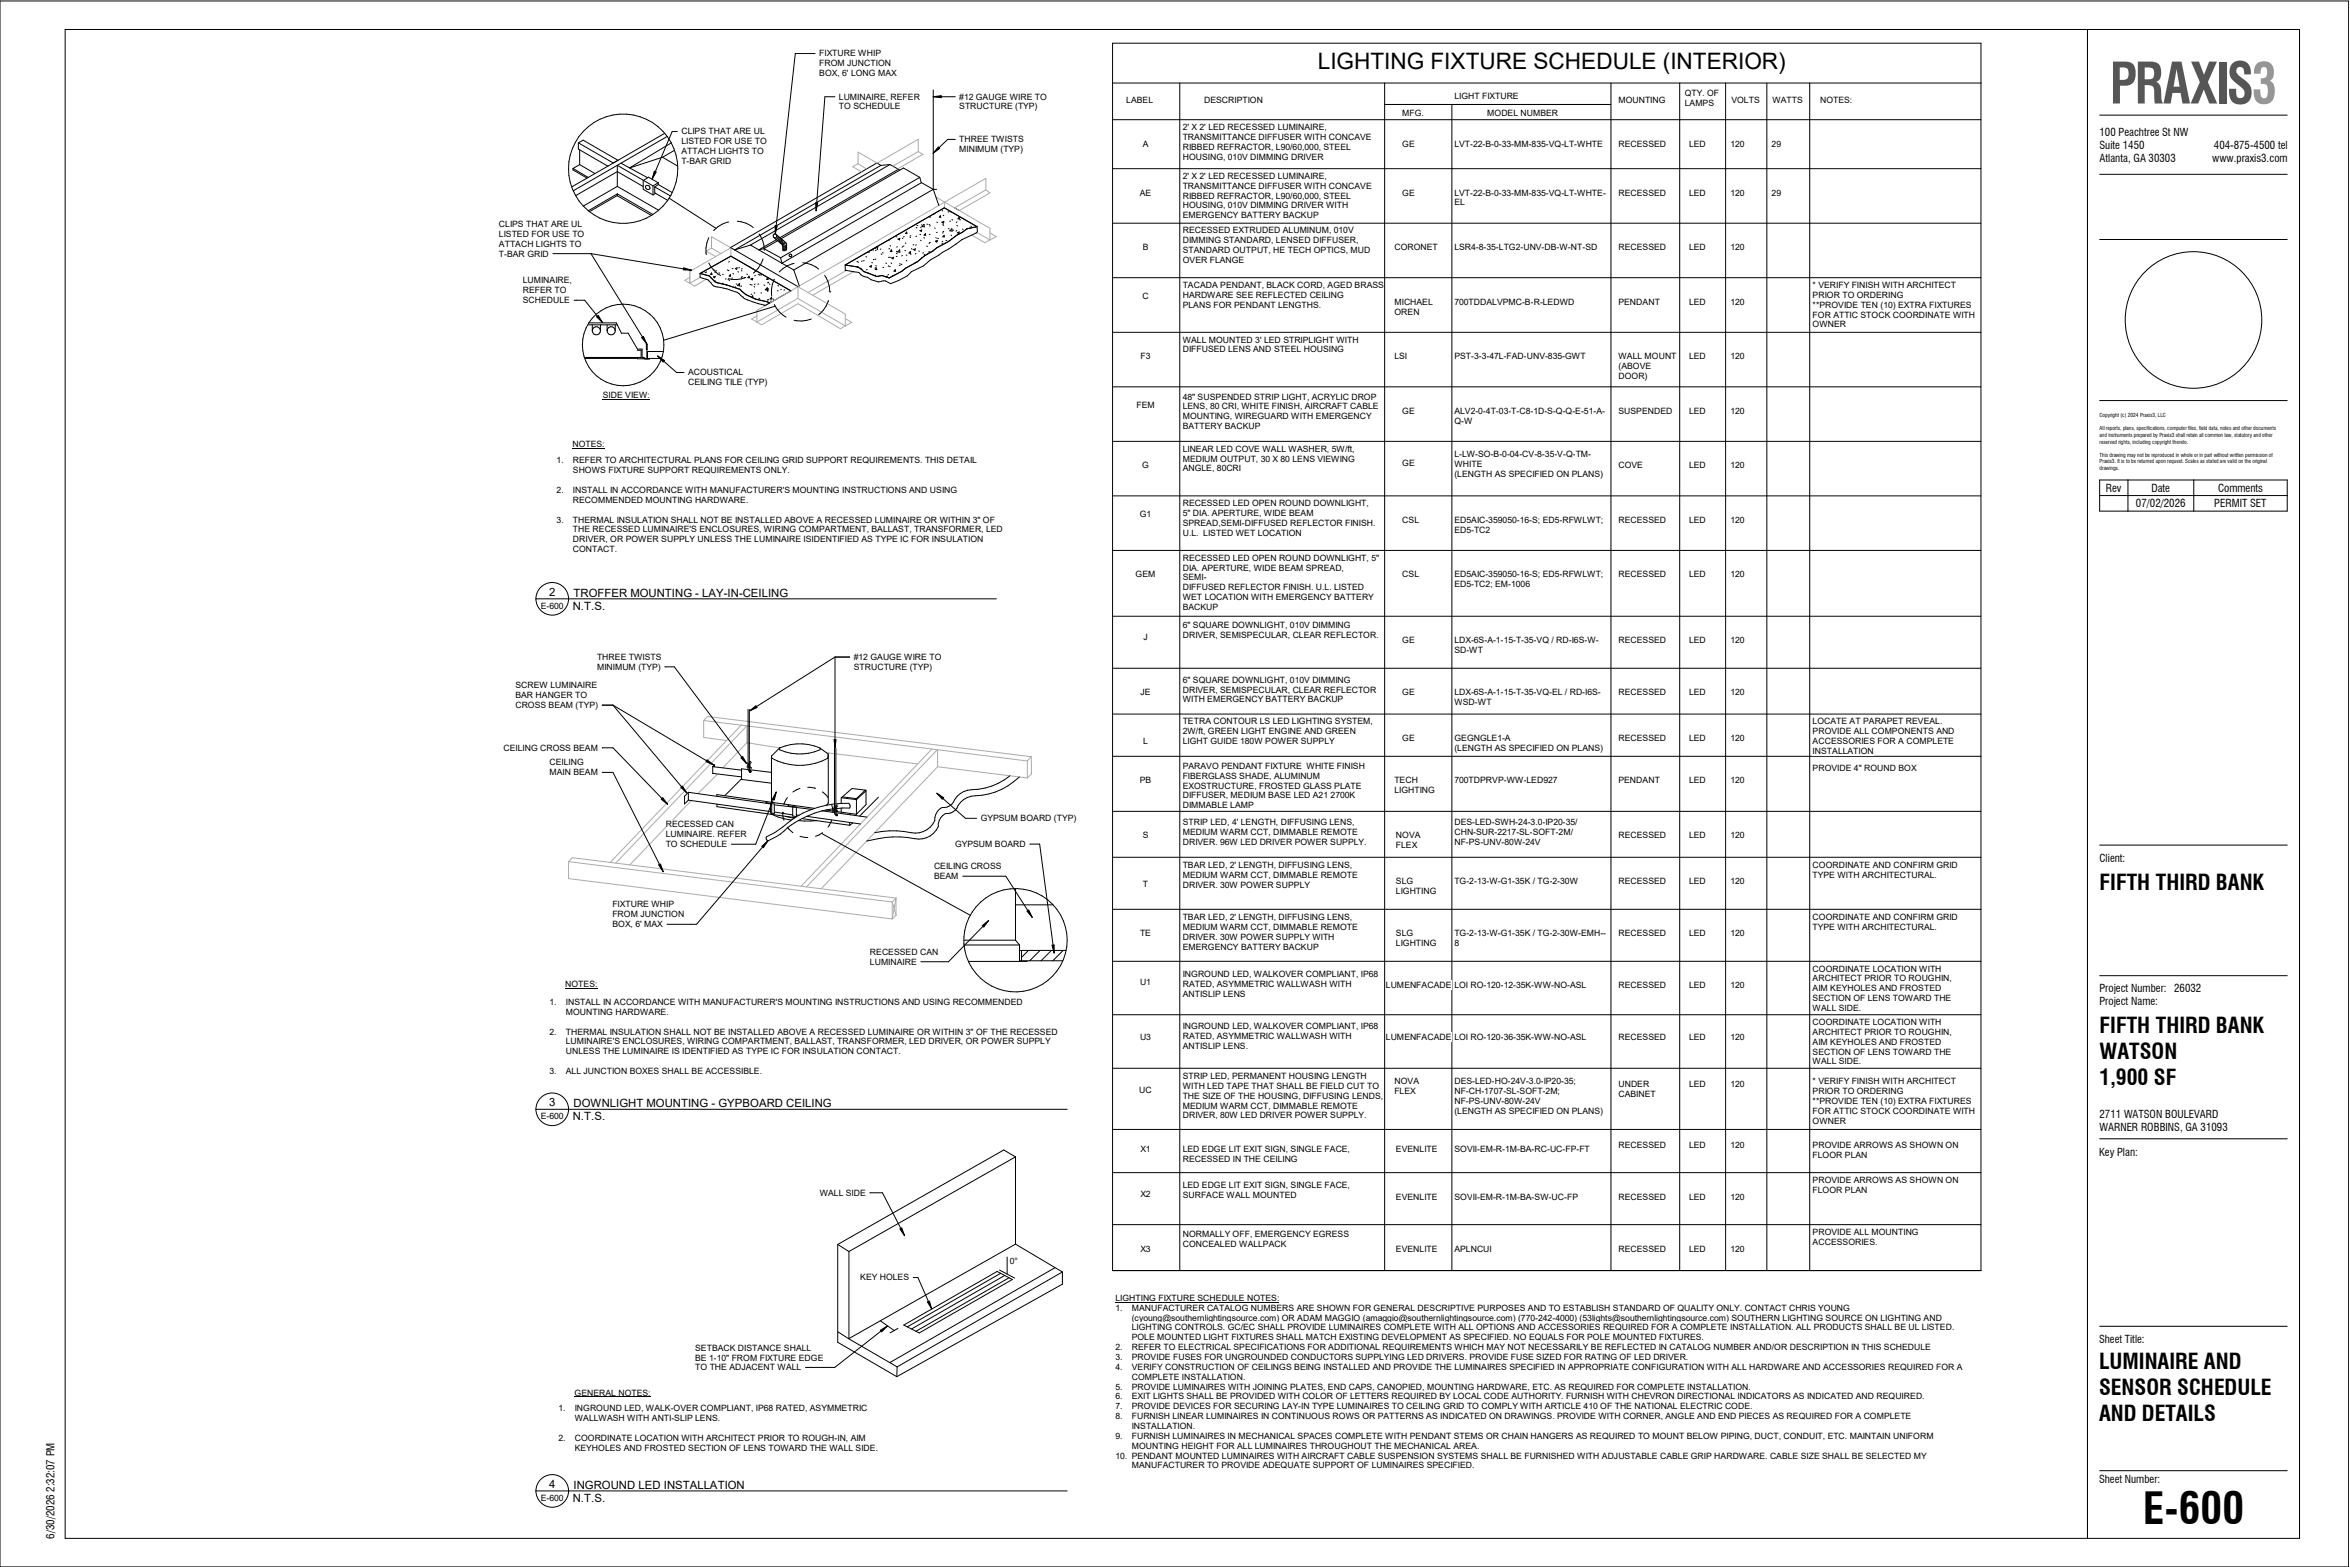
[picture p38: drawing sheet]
<svg xmlns="http://www.w3.org/2000/svg" width="914mm" height="610mm" viewBox="0 0 914 610" stroke-linecap="round" stroke-linejoin="round" font-family="sans-serif">
<defs><g id="words">
<text font-size="21.7" fill="#585858" x="820.9" y="40.3">PRAXIS3</text>
<text font-size="16.9" x="833.8" y="592.8">E-600</text>
<text font-size="8.8" x="512.7" y="26.9">LIGHTING FIXTURE SCHEDULE (INTERIOR)</text>
<g font-size="8.5">
<text x="816.9" y="346.4">FIFTH THIRD BANK</text>
<text x="816.9" y="402">FIFTH THIRD BANK</text>
<text x="816.9" y="412.1">WATSON</text>
<text x="816.9" y="422.2">1,900 SF</text>
<text x="816.7" y="532.4">LUMINAIRE AND</text>
<text x="816.7" y="542.5">SENSOR SCHEDULE</text>
<text x="816.7" y="552.7">AND DETAILS</text>
</g>
<g font-size="4.4">
<text x="213.7" y="231.8">2</text>
<text x="223.2" y="232.1">TROFFER MOUNTING - LAY-IN-CEILING</text>
<text x="222.9" y="237.2">N.T.S.</text>
<text x="213.7" y="430.3">3</text>
<text x="223.2" y="430.7">DOWNLIGHT MOUNTING - GYPBOARD CEILING</text>
<text x="222.9" y="435.8">N.T.S.</text>
<text x="213.7" y="578.8">4</text>
<text x="223.2" y="579.2">INGROUND LED INSTALLATION</text>
<text x="222.9" y="584.3">N.T.S.</text>
</g>
<g font-size="4.2">
<text x="816.9" y="52.7">100 Peachtree St NW</text>
<text x="816.9" y="57.8">Suite 1450</text>
<text x="861.4" y="57.8">404-875-4500 tel</text>
<text x="816.9" y="62.9">Atlanta, GA 30303</text>
<text x="860.7" y="62.9">www.praxis3.com</text>
<text x="819.4" y="191.3">Rev</text>
<text x="837.1" y="191.3">Date</text>
<text x="863" y="191.3">Comments</text>
<text x="831.1" y="197.3">07/02/2026</text>
<text x="861.6" y="197.3">PERMIT SET</text>
<text x="816.9" y="335.2">Client:</text>
<text x="816.9" y="386">Project Number: 26032</text>
<text x="816.9" y="391">Project Name:</text>
<text x="816.9" y="435.1">2711 WATSON BOULEVARD</text>
<text x="816.9" y="440.1">WARNER ROBBINS, GA 31093</text>
<text x="816.7" y="449.5">Key Plan:</text>
<text x="816.7" y="522.5">Sheet Title:</text>
<text x="816.7" y="576.9">Sheet Number:</text>
<text x="21.2" y="598.6" transform="rotate(-90 21.2 598.6)">6/30/2026 2:32:07 PM</text>
</g>
<g font-size="3.4">
<text x="318.8" y="21.9">FIXTURE WHIP</text>
<text x="318.8" y="25.8">FROM JUNCTION</text>
<text x="318.8" y="29.6">BOX, 6' LONG MAX</text>
<text x="326.4" y="38.7">LUMINAIRE, REFER</text>
<text x="373.3" y="38.7">#12 GAUGE WIRE TO</text>
<text x="438.2" y="40.2">LABEL</text>
<text x="468.5" y="40.2">DESCRIPTION</text>
<text x="565.9" y="38.6">LIGHT FIXTURE</text>
<text x="629.8" y="40.2">MOUNTING</text>
<text x="655.6" y="37.3">QTY. OF</text>
<text x="655.6" y="41.2">LAMPS</text>
<text x="673.7" y="40.2">VOLTS</text>
<text x="689.7" y="40.2">WATTS</text>
<text x="708.2" y="40.2">NOTES:</text>
<text x="326.4" y="42.6">TO SCHEDULE</text>
<text x="373.3" y="42.6">STRUCTURE (TYP)</text>
<text x="545.6" y="45">MFG.</text>
<text x="578.7" y="45">MODEL NUMBER</text>
<text x="265.1" y="52.3">CLIPS THAT ARE UL</text>
<text x="460.2" y="50.5">2'</text>
<text x="463.6" y="50.5">X</text>
<text x="466.8" y="50.5">2'</text>
<text x="470.2" y="50.5">LED</text>
<text x="477.6" y="50.5">RECESSED</text>
<text x="497.2" y="50.5">LUMINAIRE,</text>
<text x="265.1" y="59.9">ATTACH LIGHTS TO</text>
<text x="265.1" y="56.1">LISTED FOR USE TO</text>
<text x="373.3" y="55.4">THREE TWISTS</text>
<text x="373.3" y="59.2">MINIMUM (TYP)</text>
<text x="444.6" y="57">A</text>
<text x="460.2" y="54.4">TRANSMITTANCE</text>
<text x="460.2" y="58.2">RIBBED</text>
<text x="473.6" y="58.2">REFRACTOR,</text>
<text x="489.8" y="54.4">DIFFUSER</text>
<text x="496.5" y="58.2">L90/60,000,</text>
<text x="507.4" y="54.4">WITH</text>
<text x="515" y="58.2">STEEL</text>
<text x="517.1" y="54.4">CONCAVE</text>
<text x="545.6" y="57">GE</text>
<text x="565.9" y="57">LVT-22-B-0-33-MM-835-VQ-LT-WHTE</text>
<text x="629.8" y="57">RECESSED</text>
<text x="657.2" y="57">LED</text>
<text x="673.3" y="57">120</text>
<text x="689.4" y="57">29</text>
<text x="265.1" y="63.8">T-BAR GRID</text>
<text x="460.2" y="62.1">HOUSING,</text>
<text x="477.8" y="62.1">010V</text>
<text x="486.5" y="62.1">DIMMING</text>
<text x="502.4" y="62.1">DRIVER</text>
<text x="460.2" y="69.6">2' X 2' LED RECESSED LUMINAIRE,</text>
<text x="443.5" y="76.1">AE</text>
<text x="460.2" y="73.4">TRANSMITTANCE DIFFUSER WITH CONCAVE</text>
<text x="460.2" y="77.3">RIBBED REFRACTOR, L90/60,000, STEEL</text>
<text x="545.6" y="76.1">GE</text>
<text x="565.9" y="76.1">LVT-22-B-0-33-MM-835-VQ-LT-WHTE-</text>
<text x="629.8" y="76.1">RECESSED</text>
<text x="657.2" y="76.1">LED</text>
<text x="673.3" y="76.1">120</text>
<text x="689.4" y="76.1">29</text>
<text x="460.2" y="81.1">HOUSING, 010V DIMMING DRIVER WITH</text>
<text x="565.9" y="79.9">EL</text>
<text x="194.1" y="88.3">CLIPS THAT ARE UL</text>
<text x="460.2" y="84.9">EMERGENCY BATTERY BACKUP</text>
<text x="194.1" y="96">ATTACH LIGHTS TO</text>
<text x="194.1" y="92.2">LISTED FOR USE TO</text>
<text x="460.2" y="90.8">RECESSED EXTRUDED ALUMINUM, 010V</text>
<text x="460.2" y="94.7">DIMMING STANDARD, LENSED DIFFUSER,</text>
<text x="194.1" y="99.8">T-BAR GRID</text>
<text x="444.6" y="97.3">B</text>
<text x="460.2" y="98.5">STANDARD OUTPUT, HE TECH OPTICS, MUD</text>
<text x="542.6" y="97.3">CORONET</text>
<text x="565.9" y="97.3">LSR4-8-35-LTG2-UNV-DB-W-NT-SD</text>
<text x="629.8" y="97.3">RECESSED</text>
<text x="657.2" y="97.3">LED</text>
<text x="673.3" y="97.3">120</text>
<text x="460.2" y="102.3">OVER FLANGE</text>
<text x="203.4" y="110.3">LUMINAIRE,</text>
<text x="460.2" y="112">TACADA PENDANT, BLACK CORD, AGED BRASS</text>
<text x="705.3" y="112">*</text>
<text x="707.6" y="112">VERIFY</text>
<text x="720.5" y="112">FINISH</text>
<text x="732.4" y="112">WITH</text>
<text x="741.9" y="112">ARCHITECT</text>
<text x="203.4" y="114.1">REFER TO</text>
<text x="203.4" y="117.9">SCHEDULE</text>
<text x="444.5" y="116.3">C</text>
<text x="460.2" y="115.9">HARDWARE SEE REFLECTED CEILING</text>
<text x="460.2" y="119.7">PLANS FOR PENDANT LENGTHS.</text>
<text x="542.6" y="118.5">MICHAEL</text>
<text x="565.9" y="118.5">700TDDALVPMC-B-R-LEDWD</text>
<text x="629.8" y="118.5">PENDANT</text>
<text x="657.2" y="118.5">LED</text>
<text x="673.3" y="118.5">120</text>
<text x="705.3" y="115.9">PRIOR</text>
<text x="705.3" y="119.7">**PROVIDE</text>
<text x="716.9" y="115.9">TO</text>
<text x="722.5" y="115.9">ORDERING</text>
<text x="724" y="119.7">TEN</text>
<text x="731.7" y="119.7">(10)</text>
<text x="738.5" y="119.7">EXTRA</text>
<text x="750.7" y="119.7">FIXTURES</text>
<text x="542.6" y="122.4">OREN</text>
<text x="705.3" y="123.5">FOR</text>
<text x="713.4" y="123.5">ATTIC</text>
<text x="723.9" y="123.5">STOCK</text>
<text x="736.5" y="123.5">COORDINATE</text>
<text x="759.9" y="123.5">WITH</text>
<text x="705.3" y="127.3">OWNER</text>
<text x="460.2" y="133.3">WALL MOUNTED 3' LED STRIPLIGHT WITH</text>
<text x="460.2" y="137.1">DIFFUSED LENS AND STEEL HOUSING</text>
<text x="443.8" y="139.7">F3</text>
<text x="542.6" y="139.7">LSI</text>
<text x="565.9" y="139.7">PST-3-3-47L-FAD-UNV-835-GWT</text>
<text x="629.8" y="139.7">WALL MOUNT</text>
<text x="629.8" y="143.6">(ABOVE</text>
<text x="657.2" y="139.7">LED</text>
<text x="673.3" y="139.7">120</text>
<text x="267.7" y="146.1">ACOUSTICAL</text>
<text x="267.7" y="149.9">CEILING TILE (TYP)</text>
<text x="629.8" y="147.4">DOOR)</text>
<text x="234.6" y="154.8">SIDE VIEW:</text>
<text x="460.2" y="155.4">48&quot; SUSPENDED STRIP LIGHT, ACRYLIC DROP</text>
<text x="442.2" y="158.8">FEM</text>
<text x="460.2" y="159.3">LENS, 80 CRI, WHITE FINISH, AIRCRAFT CABLE</text>
<text x="545.6" y="161">GE</text>
<text x="565.9" y="161">ALV2-0-4T-03-T-C8-1D-S-Q-Q-E-51-A-</text>
<text x="629.8" y="161">SUSPENDED</text>
<text x="657.2" y="161">LED</text>
<text x="673.3" y="161">120</text>
<text x="460.2" y="163.1">MOUNTING, WIREGUARD WITH EMERGENCY</text>
<text x="460.2" y="167">BATTERY BACKUP</text>
<text x="565.9" y="164.8">Q-W</text>
<text x="222.7" y="173.7">NOTES:</text>
<text x="460.2" y="175.7">LINEAR LED COVE WALL WASHER, 5W/ft,</text>
<text x="460.2" y="179.5">MEDIUM OUTPUT, 30 X 80 LENS VIEWING</text>
<text x="565.9" y="177.9">L-LW-SO-B-0-04-CV-8-35-V-Q-TM-</text>
<text x="216.6" y="180.3">1.</text>
<text x="222.9" y="180.3">REFER TO ARCHITECTURAL PLANS FOR CEILING GRID SUPPORT REQUIREMENTS. THIS DETAIL</text>
<text x="222.9" y="184.1">SHOWS FIXTURE SUPPORT REQUIREMENTS ONLY.</text>
<text x="444.5" y="182.2">G</text>
<text x="460.2" y="183.3">ANGLE, 80CRI</text>
<text x="545.6" y="181.2">GE</text>
<text x="565.9" y="181.8">WHITE</text>
<text x="565.9" y="185.6">(LENGTH</text>
<text x="581.7" y="185.6">AS</text>
<text x="587.1" y="185.6">SPECIFIED</text>
<text x="605.6" y="185.6">ON</text>
<text x="611.6" y="185.6">PLANS)</text>
<text x="629.8" y="182.2">COVE</text>
<text x="657.2" y="182.2">LED</text>
<text x="673.3" y="182.2">120</text>
<text x="216.6" y="191.8">2.</text>
<text x="222.9" y="191.8">INSTALL IN ACCORDANCE WITH MANUFACTURER'S MOUNTING INSTRUCTIONS AND USING</text>
<text x="222.9" y="195.6">RECOMMENDED MOUNTING HARDWARE.</text>
<text x="460.2" y="196.9">RECESSED LED OPEN ROUND DOWNLIGHT,</text>
<text x="216.6" y="203.3">3.</text>
<text x="222.9" y="203.3">THERMAL INSULATION SHALL NOT BE INSTALLED ABOVE A RECESSED LUMINAIRE OR WITHIN 3&quot; OF</text>
<text x="443.5" y="201.2">G1</text>
<text x="460.2" y="200.7">5&quot; DIA. APERTURE, WIDE BEAM</text>
<text x="545.6" y="203.4">CSL</text>
<text x="565.9" y="203.4">ED5AIC-359050-16-S; ED5-RFWLWT;</text>
<text x="629.8" y="203.4">RECESSED</text>
<text x="657.2" y="203.4">LED</text>
<text x="673.3" y="203.4">120</text>
<text x="222.9" y="207.1">THE RECESSED LUMINAIRE'S ENCLOSURES, WIRING COMPARTMENT, BALLAST, TRANSFORMER, LED</text>
<text x="460.2" y="204.6">SPREAD,SEMI-DIFFUSED REFLECTOR FINISH.</text>
<text x="460.2" y="208.4">U.L. LISTED WET LOCATION</text>
<text x="565.9" y="207.3">ED5-TC2</text>
<text x="222.9" y="210.9">DRIVER, OR POWER SUPPLY UNLESS THE LUMINAIRE ISIDENTIFIED AS TYPE IC FOR INSULATION</text>
<text x="222.9" y="214.8">CONTACT.</text>
<text x="460.2" y="218.1">RECESSED LED OPEN ROUND DOWNLIGHT, 5&quot;</text>
<text x="460.2" y="222">DIA. APERTURE, WIDE BEAM SPREAD,</text>
<text x="441.9" y="224.6">GEM</text>
<text x="460.2" y="225.8">SEMI-</text>
<text x="545.6" y="224.6">CSL</text>
<text x="565.9" y="224.6">ED5AIC-359050-16-S; ED5-RFWLWT;</text>
<text x="629.8" y="224.6">RECESSED</text>
<text x="657.2" y="224.6">LED</text>
<text x="673.3" y="224.6">120</text>
<text x="460.2" y="229.7">DIFFUSED REFLECTOR FINISH. U.L. LISTED</text>
<text x="460.2" y="233.5">WET LOCATION WITH EMERGENCY BATTERY</text>
<text x="565.9" y="228.5">ED5-TC2; EM-1006</text>
<text x="210.4" y="236.9">E-600</text>
<text x="460.2" y="237.3">BACKUP</text>
<text x="460.2" y="244.4">6&quot; SQUARE DOWNLIGHT, 010V DIMMING</text>
<text x="444.9" y="249">J</text>
<text x="460.2" y="248.2">DRIVER, SEMISPECULAR, CLEAR REFLECTOR.</text>
<text x="545.6" y="250.2">GE</text>
<text x="565.9" y="250.2">LDX-6S-A-1-15-T-35-VQ</text>
<text x="603.7" y="250.2">/</text>
<text x="605.6" y="250.2">RD-I6S-W-</text>
<text x="629.8" y="250.2">RECESSED</text>
<text x="657.2" y="250.2">LED</text>
<text x="673.3" y="250.2">120</text>
<text x="232.3" y="256.8">THREE TWISTS</text>
<text x="332.2" y="256.8">#12 GAUGE WIRE TO</text>
<text x="565.9" y="254">SD-WT</text>
<text x="232.3" y="260.6">MINIMUM (TYP)</text>
<text x="332.2" y="260.6">STRUCTURE (TYP)</text>
<text x="200.5" y="267.8">SCREW LUMINAIRE</text>
<text x="460.2" y="265.6">6&quot; SQUARE DOWNLIGHT, 010V DIMMING</text>
<text x="460.2" y="269.5">DRIVER, SEMISPECULAR, CLEAR REFLECTOR</text>
<text x="200.5" y="271.6">BAR HANGER TO</text>
<text x="200.5" y="275.4">CROSS BEAM (TYP)</text>
<text x="443.8" y="270.4">JE</text>
<text x="460.2" y="273.3">WITH EMERGENCY BATTERY BACKUP</text>
<text x="545.6" y="270.4">GE</text>
<text x="565.9" y="270.4">LDX-6S-A-1-15-T-35-VQ-EL</text>
<text x="565.9" y="274.3">WSD-WT</text>
<text x="608.9" y="270.4">/</text>
<text x="610.8" y="270.4">RD-I6S-</text>
<text x="629.8" y="270.4">RECESSED</text>
<text x="657.2" y="270.4">LED</text>
<text x="673.3" y="270.4">120</text>
<text x="460.2" y="281.8">TETRA CONTOUR LS LED LIGHTING SYSTEM,</text>
<text x="705.3" y="281.8">LOCATE</text>
<text x="719.7" y="281.8">AT</text>
<text x="725" y="281.8">PARAPET</text>
<text x="741.6" y="281.8">REVEAL.</text>
<text x="460.2" y="285.6">2W/ft, GREEN LIGHT ENGINE AND GREEN</text>
<text x="705.3" y="285.6">PROVIDE</text>
<text x="721.4" y="285.6">ALL</text>
<text x="728.3" y="285.6">COMPONENTS</text>
<text x="753.4" y="285.6">AND</text>
<text x="195.9" y="292.1">CEILING CROSS BEAM</text>
<text x="444.8" y="289.5">L</text>
<text x="460.2" y="289.4">LIGHT GUIDE 180W POWER SUPPLY</text>
<text x="545.6" y="288.2">GE</text>
<text x="565.9" y="288.2">GEGNGLE1-A</text>
<text x="565.9" y="292.1">(LENGTH</text>
<text x="581.7" y="292.1">AS</text>
<text x="587.1" y="292.1">SPECIFIED</text>
<text x="605.6" y="292.1">ON</text>
<text x="611.6" y="292.1">PLANS)</text>
<text x="629.8" y="288.2">RECESSED</text>
<text x="657.2" y="288.2">LED</text>
<text x="673.3" y="288.2">120</text>
<text x="705.3" y="289.4">ACCESSORIES</text>
<text x="705.3" y="293.3">INSTALLATION</text>
<text x="730.5" y="289.4">FOR</text>
<text x="738.6" y="289.4">A</text>
<text x="741.8" y="289.4">COMPLETE</text>
<text x="213.8" y="297.8">CEILING</text>
<text x="460.2" y="299.1">PARAVO PENDANT FIXTURE WHITE FINISH</text>
<text x="705.3" y="299.8">PROVIDE</text>
<text x="721.4" y="299.8">4&quot;</text>
<text x="725.3" y="299.8">ROUND</text>
<text x="738.7" y="299.8">BOX</text>
<text x="213.8" y="301.6">MAIN BEAM</text>
<text x="443.5" y="304.7">PB</text>
<text x="460.2" y="302.9">FIBERGLASS SHADE, ALUMINUM</text>
<text x="542.6" y="304.7">TECH</text>
<text x="565.9" y="304.7">700TDPRVP-WW-LED927</text>
<text x="629.8" y="304.7">PENDANT</text>
<text x="657.2" y="304.7">LED</text>
<text x="673.3" y="304.7">120</text>
<text x="460.2" y="306.7">EXOSTRUCTURE, FROSTED GLASS PLATE</text>
<text x="460.2" y="310.6">DIFFUSER, MEDIUM BASE LED A21 2700K</text>
<text x="542.6" y="308.6">LIGHTING</text>
<text x="460.2" y="314.4">DIMMABLE LAMP</text>
<text x="259" y="321.9">RECESSED CAN</text>
<text x="381.6" y="319.4">GYPSUM BOARD (TYP)</text>
<text x="460.2" y="321">STRIP LED, 4' LENGTH, DIFFUSING LENS,</text>
<text x="565.9" y="321">DES-LED-SWH-24-3.0-IP20-35/</text>
<text x="259" y="325.8">LUMINAIRE. REFER</text>
<text x="259" y="329.6">TO SCHEDULE</text>
<text x="371.6" y="329.5">GYPSUM BOARD</text>
<text x="444.6" y="326.1">S</text>
<text x="460.2" y="324.9">MEDIUM WARM CCT, DIMMABLE REMOTE</text>
<text x="460.2" y="328.7">DRIVER. 96W LED DRIVER POWER SUPPLY.</text>
<text x="543.2" y="326.1">NOVA</text>
<text x="543.2" y="330">FLEX</text>
<text x="565.9" y="324.9">CHN-SUR-2217-SL-SOFT-2M/</text>
<text x="565.9" y="328.7">NF-PS-UNV-80W-24V</text>
<text x="629.8" y="326.1">RECESSED</text>
<text x="657.2" y="326.1">LED</text>
<text x="673.3" y="326.1">120</text>
<text x="363.4" y="338.2">CEILING CROSS</text>
<text x="460.2" y="337.7">TBAR LED, 2' LENGTH, DIFFUSING LENS,</text>
<text x="460.2" y="341.5">MEDIUM WARM CCT, DIMMABLE REMOTE</text>
<text x="705.3" y="337.7">COORDINATE</text>
<text x="705.3" y="341.5">TYPE</text>
<text x="715" y="341.5">WITH</text>
<text x="724.5" y="341.5">ARCHITECTURAL.</text>
<text x="728.7" y="337.7">AND</text>
<text x="736.8" y="337.7">CONFIRM</text>
<text x="753.4" y="337.7">GRID</text>
<text x="363.4" y="342.1">BEAM</text>
<text x="444.7" y="345.1">T</text>
<text x="460.2" y="345.3">DRIVER. 30W POWER SUPPLY</text>
<text x="543.2" y="344">SLG</text>
<text x="543.2" y="347.8">LIGHTING</text>
<text x="565.9" y="344">TG-2-13-W-G1-35K</text>
<text x="596.4" y="344">/</text>
<text x="598.3" y="344">TG-2-30W</text>
<text x="629.8" y="344">RECESSED</text>
<text x="657.2" y="344">LED</text>
<text x="673.3" y="344">120</text>
<text x="238.3" y="353">FIXTURE WHIP</text>
<text x="238.3" y="356.9">FROM JUNCTION</text>
<text x="460.2" y="358.1">TBAR LED, 2' LENGTH, DIFFUSING LENS,</text>
<text x="705.3" y="357.9">COORDINATE</text>
<text x="728.7" y="357.9">AND</text>
<text x="736.8" y="357.9">CONFIRM</text>
<text x="753.4" y="357.9">GRID</text>
<text x="238.3" y="360.7">BOX, 6' MAX</text>
<text x="443.6" y="364.2">TE</text>
<text x="460.2" y="361.9">MEDIUM WARM CCT, DIMMABLE REMOTE</text>
<text x="460.2" y="365.7">DRIVER. 30W POWER SUPPLY WITH</text>
<text x="543.2" y="364.2">SLG</text>
<text x="565.9" y="364.2">TG-2-13-W-G1-35K</text>
<text x="596.4" y="364.2">/</text>
<text x="598.3" y="364.2">TG-2-30W-EMH--</text>
<text x="629.8" y="364.2">RECESSED</text>
<text x="657.2" y="364.2">LED</text>
<text x="673.3" y="364.2">120</text>
<text x="705.3" y="361.7">TYPE</text>
<text x="715" y="361.7">WITH</text>
<text x="724.5" y="361.7">ARCHITECTURAL.</text>
<text x="338.5" y="371.4">RECESSED CAN</text>
<text x="460.2" y="369.6">EMERGENCY BATTERY BACKUP</text>
<text x="543.2" y="368">LIGHTING</text>
<text x="565.9" y="368">8</text>
<text x="338.5" y="375.3">LUMINAIRE</text>
<text x="705.3" y="378">COORDINATE</text>
<text x="728.7" y="378">LOCATION</text>
<text x="746.8" y="378">WITH</text>
<text x="443.6" y="383.2">U1</text>
<text x="460.2" y="380.2">INGROUND LED, WALKOVER COMPLIANT, IP68</text>
<text x="705.3" y="381.8">ARCHITECT</text>
<text x="725.5" y="381.8">PRIOR</text>
<text x="737" y="381.8">TO</text>
<text x="742.7" y="381.8">ROUGHIN,</text>
<text x="219.9" y="384">NOTES:</text>
<text x="460.2" y="387.9">ANTISLIP LENS</text>
<text x="460.2" y="384">RATED, ASYMMETRIC WALLWASH WITH</text>
<text x="539.3" y="384.4">LUMENFACADE</text>
<text x="565.9" y="384.4">LOI</text>
<text x="572.2" y="384.4">RO-120-12-35K-WW-NO-ASL</text>
<text x="629.8" y="384.4">RECESSED</text>
<text x="657.2" y="384.4">LED</text>
<text x="673.3" y="384.4">120</text>
<text x="705.3" y="385.6">AIM</text>
<text x="705.3" y="389.5">SECTION</text>
<text x="712.2" y="385.6">KEYHOLES</text>
<text x="721.2" y="389.5">OF</text>
<text x="726.8" y="389.5">LENS</text>
<text x="731.2" y="385.6">AND</text>
<text x="736.5" y="389.5">TOWARD</text>
<text x="739.3" y="385.6">FROSTED</text>
<text x="752.6" y="389.5">THE</text>
<text x="213.8" y="390.9">1.</text>
<text x="220.2" y="390.9">INSTALL IN ACCORDANCE WITH MANUFACTURER'S MOUNTING INSTRUCTIONS AND USING RECOMMENDED</text>
<text x="220.2" y="394.8">MOUNTING HARDWARE.</text>
<text x="705.3" y="393.3">WALL</text>
<text x="715.5" y="393.3">SIDE.</text>
<text x="460.2" y="400.3">INGROUND LED, WALKOVER COMPLIANT, IP68</text>
<text x="705.3" y="398.8">COORDINATE</text>
<text x="728.7" y="398.8">LOCATION</text>
<text x="746.8" y="398.8">WITH</text>
<text x="213.8" y="402.5">2.</text>
<text x="220.2" y="402.5">THERMAL INSULATION SHALL NOT BE INSTALLED ABOVE A RECESSED LUMINAIRE OR WITHIN 3&quot; OF THE RECESSED</text>
<text x="220.2" y="406.3">LUMINAIRE'S ENCLOSURES, WIRING COMPARTMENT, BALLAST, TRANSFORMER, LED DRIVER, OR POWER SUPPLY</text>
<text x="443.6" y="404.7">U3</text>
<text x="460.2" y="408">ANTISLIP LENS.</text>
<text x="460.2" y="404.2">RATED, ASYMMETRIC WALLWASH WITH</text>
<text x="539.3" y="404.7">LUMENFACADE</text>
<text x="565.9" y="404.7">LOI</text>
<text x="572.2" y="404.7">RO-120-36-35K-WW-NO-ASL</text>
<text x="629.8" y="404.7">RECESSED</text>
<text x="657.2" y="404.7">LED</text>
<text x="673.3" y="404.7">120</text>
<text x="705.3" y="402.6">ARCHITECT</text>
<text x="705.3" y="406.4">AIM</text>
<text x="712.2" y="406.4">KEYHOLES</text>
<text x="725.5" y="402.6">PRIOR</text>
<text x="731.2" y="406.4">AND</text>
<text x="737" y="402.6">TO</text>
<text x="739.3" y="406.4">FROSTED</text>
<text x="742.7" y="402.6">ROUGHIN,</text>
<text x="220.2" y="410.1">UNLESS THE LUMINAIRE IS IDENTIFIED AS TYPE IC FOR INSULATION CONTACT.</text>
<text x="705.3" y="410.3">SECTION</text>
<text x="721.2" y="410.3">OF</text>
<text x="726.8" y="410.3">LENS</text>
<text x="736.5" y="410.3">TOWARD</text>
<text x="752.6" y="410.3">THE</text>
<text x="213.8" y="417.8">3.</text>
<text x="220.2" y="417.8">ALL JUNCTION BOXES SHALL BE ACCESSIBLE.</text>
<text x="460.2" y="419.8">STRIP LED, PERMANENT HOUSING LENGTH</text>
<text x="705.3" y="414.1">WALL</text>
<text x="715.5" y="414.1">SIDE.</text>
<text x="443.3" y="425.4">UC</text>
<text x="460.2" y="423.6">WITH LED TAPE THAT SHALL BE FIELD CUT TO</text>
<text x="542.6" y="421.8">NOVA</text>
<text x="542.6" y="425.7">FLEX</text>
<text x="565.9" y="421.8">DES-LED-HO-24V-3.0-IP20-35;</text>
<text x="565.9" y="425.7">NF-CH-1707-SL-SOFT-2M;</text>
<text x="629.8" y="422.9">UNDER</text>
<text x="657.2" y="422.9">LED</text>
<text x="673.3" y="422.9">120</text>
<text x="705.3" y="421.9">*</text>
<text x="705.3" y="425.7">PRIOR</text>
<text x="707.6" y="421.9">VERIFY</text>
<text x="716.9" y="425.7">TO</text>
<text x="720.5" y="421.9">FINISH</text>
<text x="722.5" y="425.7">ORDERING</text>
<text x="732.4" y="421.9">WITH</text>
<text x="741.9" y="421.9">ARCHITECT</text>
<text x="460.2" y="427.4">THE SIZE OF THE HOUSING, DIFFUSING LENDS,</text>
<text x="460.2" y="431.3">MEDIUM WARM CCT, DIMMABLE REMOTE</text>
<text x="565.9" y="429.5">NF-PS-UNV-80W-24V</text>
<text x="629.8" y="426.8">CABINET</text>
<text x="705.3" y="429.6">**PROVIDE</text>
<text x="724" y="429.6">TEN</text>
<text x="731.7" y="429.6">(10)</text>
<text x="738.5" y="429.6">EXTRA</text>
<text x="750.7" y="429.6">FIXTURES</text>
<text x="210.4" y="435.4">E-600</text>
<text x="460.2" y="435.1">DRIVER, 80W LED DRIVER POWER SUPPLY.</text>
<text x="565.9" y="433.3">(LENGTH</text>
<text x="581.7" y="433.3">AS</text>
<text x="587.1" y="433.3">SPECIFIED</text>
<text x="605.6" y="433.3">ON</text>
<text x="611.6" y="433.3">PLANS)</text>
<text x="705.3" y="433.4">FOR</text>
<text x="705.3" y="437.2">OWNER</text>
<text x="713.4" y="433.4">ATTIC</text>
<text x="723.9" y="433.4">STOCK</text>
<text x="736.5" y="433.4">COORDINATE</text>
<text x="759.9" y="433.4">WITH</text>
<text x="443.7" y="448">X1</text>
<text x="460.2" y="448">LED EDGE LIT EXIT SIGN, SINGLE FACE,</text>
<text x="543.2" y="448">EVENLITE</text>
<text x="565.9" y="448">SOVII-EM-R-1M-BA-RC-UC-FP-FT</text>
<text x="629.8" y="446.4">RECESSED</text>
<text x="657.2" y="446.4">LED</text>
<text x="673.3" y="446.4">120</text>
<text x="705.3" y="446.4">PROVIDE</text>
<text x="721.4" y="446.4">ARROWS</text>
<text x="737.6" y="446.4">AS</text>
<text x="743" y="446.4">SHOWN</text>
<text x="757" y="446.4">ON</text>
<text x="460.2" y="451.9">RECESSED IN THE CEILING</text>
<text x="705.3" y="450.3">FLOOR</text>
<text x="717.9" y="450.3">PLAN</text>
<text x="705.3" y="460.2">PROVIDE</text>
<text x="721.4" y="460.2">ARROWS</text>
<text x="737.6" y="460.2">AS</text>
<text x="743" y="460.2">SHOWN</text>
<text x="757" y="460.2">ON</text>
<text x="318.9" y="465.2">WALL SIDE</text>
<text x="443.7" y="465.5">X2</text>
<text x="460.2" y="462.3">LED EDGE LIT EXIT SIGN, SINGLE FACE,</text>
<text x="460.2" y="466.2">SURFACE WALL MOUNTED</text>
<text x="543.2" y="466.7">EVENLITE</text>
<text x="565.9" y="466.7">SOVII-EM-R-1M-BA-SW-UC-FP</text>
<text x="629.8" y="466.7">RECESSED</text>
<text x="657.2" y="466.7">LED</text>
<text x="673.3" y="466.7">120</text>
<text x="705.3" y="464.1">FLOOR</text>
<text x="717.9" y="464.1">PLAN</text>
<text x="460.2" y="481.2">NORMALLY OFF, EMERGENCY EGRESS</text>
<text x="460.2" y="485.1">CONCEALED WALLPACK</text>
<text x="705.3" y="480.4">PROVIDE</text>
<text x="705.3" y="484.3">ACCESSORIES.</text>
<text x="721.4" y="480.4">ALL</text>
<text x="728.3" y="480.4">MOUNTING</text>
<text x="392.9" y="491.9">0°</text>
<text x="443.7" y="486.9">X3</text>
<text x="543.2" y="486.9">EVENLITE</text>
<text x="565.9" y="486.9">APLNCUI</text>
<text x="629.8" y="486.9">RECESSED</text>
<text x="657.2" y="486.9">LED</text>
<text x="673.3" y="486.9">120</text>
<text x="334.7" y="498.1">KEY HOLES</text>
<text x="434" y="506.1">LIGHTING FIXTURE SCHEDULE NOTES:</text>
<text x="434" y="509.9">1.</text>
<text x="440.4" y="509.9">MANUFACTURER CATALOG NUMBERS ARE SHOWN FOR GENERAL DESCRIPTIVE PURPOSES AND TO ESTABLISH STANDARD OF QUALITY ONLY. CONTACT CHRIS YOUNG</text>
<text x="440.4" y="513.7">(cyoung@southernlightingsource.com) OR ADAM MAGGIO (amaggio@southernlightingsource.com) (770-242-4000) (53lights@southernlightingsource.com) SOUTHERN LIGHTING SOURCE ON LIGHTING AND</text>
<text x="440.4" y="517.6">LIGHTING CONTROLS. GC/EC SHALL PROVIDE LUMINAIRES COMPLETE WITH ALL OPTIONS AND ACCESSORIES REQUIRED FOR A COMPLETE INSTALLATION. ALL PRODUCTS SHALL BE UL LISTED.</text>
<text x="440.4" y="521.4">POLE MOUNTED LIGHT FIXTURES SHALL MATCH EXISTING DEVELOPMENT AS SPECIFIED. NO EQUALS FOR POLE MOUNTED FIXTURES.</text>
<text x="270.5" y="525.4">SETBACK DISTANCE SHALL</text>
<text x="434" y="525.2">2.</text>
<text x="440.4" y="525.2">REFER TO ELECTRICAL SPECIFICATIONS FOR ADDITIONAL REQUIREMENTS WHICH MAY NOT NECESSARILY BE REFLECTED IN CATALOG NUMBER AND/OR DESCRIPTION IN THIS SCHEDULE</text>
<text x="270.5" y="529.3">BE 1-10&quot; FROM FIXTURE EDGE</text>
<text x="270.5" y="533.1">TO THE ADJACENT WALL</text>
<text x="434" y="529">3.</text>
<text x="434" y="532.9">4.</text>
<text x="440.4" y="529">PROVIDE FUSES FOR UNGROUNDED CONDUCTORS SUPPLYING LED DRIVERS. PROVIDE FUSE SIZED FOR RATING OF LED DRIVER.</text>
<text x="440.4" y="532.9">VERIFY CONSTRUCTION OF CEILINGS BEING INSTALLED AND PROVIDE THE LUMINAIRES SPECIFIED IN APPROPRIATE CONFIGURATION WITH ALL HARDWARE AND ACCESSORIES REQUIRED FOR A</text>
<text x="440.4" y="536.7">COMPLETE INSTALLATION.</text>
<text x="223.6" y="542.9">GENERAL NOTES:</text>
<text x="434" y="540.6">5.</text>
<text x="434" y="544.4">6.</text>
<text x="440.4" y="540.6">PROVIDE LUMINAIRES WITH JOINING PLATES, END CAPS, CANOPIED, MOUNTING HARDWARE, ETC. AS REQUIRED FOR COMPLETE INSTALLATION.</text>
<text x="440.4" y="544.4">EXIT LIGHTS SHALL BE PROVIDED WITH COLOR OF LETTERS REQUIRED BY LOCAL CODE AUTHORITY. FURNISH WITH CHEVRON DIRECTIONAL INDICATORS AS INDICATED AND REQUIRED.</text>
<text x="217.3" y="549">1.</text>
<text x="223.6" y="549">INGROUND LED, WALK-OVER COMPLIANT, IP68 RATED, ASYMMETRIC</text>
<text x="434" y="548.2">7.</text>
<text x="440.4" y="548.2">PROVIDE DEVICES FOR SECURING LAY-IN TYPE LUMINAIRES TO CEILING GRID TO COMPLY WITH ARTICLE 410 OF THE NATIONAL ELECTRIC CODE.</text>
<text x="223.6" y="552.8">WALLWASH WITH ANTI-SLIP LENS.</text>
<text x="434" y="552.1">8.</text>
<text x="440.4" y="552.1">FURNISH LINEAR LUMINAIRES IN CONTINUOUS ROWS OR PATTERNS AS INDICATED ON DRAWINGS. PROVIDE WITH CORNER, ANGLE AND END PIECES AS REQUIRED FOR A COMPLETE</text>
<text x="440.4" y="555.9">INSTALLATION.</text>
<text x="217.3" y="560.5">2.</text>
<text x="223.6" y="560.5">COORDINATE LOCATION WITH ARCHITECT PRIOR TO ROUGH-IN, AIM</text>
<text x="434" y="559.7">9.</text>
<text x="440.4" y="559.7">FURNISH LUMINAIRES IN MECHANICAL SPACES COMPLETE WITH PENDANT STEMS OR CHAIN HANGERS AS REQUIRED TO MOUNT BELOW PIPING, DUCT,</text>
<text x="440.4" y="563.5">MOUNTING HEIGHT FOR ALL LUMINAIRES THROUGHOUT THE MECHANICAL AREA.</text>
<text x="694" y="559.7">CONDUIT, ETC. MAINTAIN UNIFORM</text>
<text x="223.6" y="564.3">KEYHOLES AND FROSTED SECTION OF LENS TOWARD THE WALL SIDE.</text>
<text x="434" y="567.4">10.</text>
<text x="440.4" y="567.4">PENDANT MOUNTED LUMINAIRES WITH AIRCRAFT CABLE SUSPENSION SYSTEMS SHALL BE FURNISHED WITH ADJUSTABLE CABLE GRIP HARDWARE. CABLE SIZE SHALL BE SELECTED MY</text>
<text x="440.4" y="571.2">MANUFACTURER TO PROVIDE ADEQUATE SUPPORT OF LUMINAIRES SPECIFIED.</text>
<text x="210.4" y="583.9">E-600</text>
</g>
<g font-size="2.1">
<text x="816.9" y="162.2">Copyright (c) 2024 Praxis3, LLC</text>
<text x="816.9" y="167.4">All reports, plans, specifications, computer files, field data, notes and other documents</text>
<text x="816.9" y="170">and instruments prepared by Praxis3 shall retain all common law, statutory and other</text>
<text x="816.9" y="172.6">reserved rights, including copyright thereto.</text>
<text x="816.9" y="177.7">This drawing may not be reproduced in whole or in part without written permission of</text>
<text x="816.9" y="180.3">Praxis3. It is to be returned upon request. Scales as stated are valid on the original</text>
<text x="816.9" y="182.8">drawings.</text>
</g>
</g></defs>
<g fill="none" stroke="#000" stroke-width=".39">
<path d="M432.9 16.8h337.9v477.5h-337.9zM432.9 32.3h337.9M459.1 32.3v462M538.8 32.3v462M626.8 32.3v462M653.6 32.3v462M671.4 32.3v462M687.5 32.3v462M704.2 32.3v462M432.9 46.6h337.9M538.8 40.6h88M564.9 40.6v453.7"/>
<path d="M432.9 65.6h337.9M432.9 86.8h337.9M432.9 108h337.9M432.9 129.3h337.9M432.9 150.5h337.9M432.9 171.7h337.9M432.9 192.9h337.9M432.9 214.1h337.9M432.9 239.7h337.9M432.9 260h337.9M432.9 277.8h337.9M432.9 294.2h337.9"/>
<path d="M432.9 315.6h337.9M432.9 333.5h337.9M432.9 353.7h337.9M432.9 374h337.9M432.9 394.8h337.9M432.9 415.6h337.9M432.9 439.4h337.9M432.9 456.2h337.9M432.9 476.4h337.9"/>
</g>
<g fill="#fff">
<path d="M328.9 80.9h51.3v27.2h-51.3z"/>
<path d="M272.4 99.7h35.3v18.2h-35.3z"/>
</g>
<g fill="none" stroke="#000" stroke-width=".39">
<path d="M363.1 35v38.7M225.2 55.7l13.4 7.7M225.6 58.3v5.8M258.7 51.9l-22.2 12.7M259.6 53.1l-19.4 11.2M259.7 53.1a21.3 21.3 0 0 1-2.7 28 21.3 21.3 0 0 1-28.1 .9M259.7 53.1a21.3 21.3 0 0 0-30.8-3.8 21.3 21.3 0 0 0-1.9 30.9M261.2 55.6l-16.2 9.7 12.8-4.1M262.5 58.5l-4.7 2.7M223 65.5v.6l5.4 3.2M223 65.5l5.9 3.5M225.6 64.1l5.9 3.4"/>
<path d="M225.6 64.1l-2.6 1.4M236.5 64.6l-14.1 8.1M240.2 75.4l13.8 8M240.2 75.4l-11.3 6.6M240.2 64.3v8.2M240.2 75.4v.8M240.2 72.5l-13.3 7.7M240.2 72.5l16.1 9.3M240.2 64.3l-17.2 10M240.2 64.3l10.2 5.9M240.5 62.4l-13.6-7.9-1.9 1.1v2.4l11.5 6.6M241.6 63.5l10.4 5.6"/>
<path d="M250.3 72.6l-10.1-5.8-16.2 9.3M250.3 70.1v3.6l3.8 2.1M250.4 70.2l1.9-1.3 3.9 2.2M250.4 70.2l3.7 2.1M251.2 72.4a1.04 1.04 0 0 1 1.2-.2 1.04 1.04 0 0 1 .5 1.2 1.03 1.03 0 0 1-1.3 .2 1.03 1.03 0 0 1-.4-1.2zM254.1 72.3v3.5M254.8 72.7v2.3l.3 .2M254.8 72.7l6.1 3.5M255.1 75.2l-1 .6M255.1 75.2l4.7 2.7M256.2 71.1l-2.1 1.2M256.2 71.1v.7"/>
<path d="M256.2 71.8l-1.4 .9M256.2 71.8l5.4 3.1M257.8 61.2l5.9 3.4M260.3 77.1l18.3 11.7M342.8 64.3l-57 32.9 6.2-1.9M342.8 64.3l-1.6-.9-57 32.9M346.3 64l-54.3 31.3M346.3 64l3.8 2.2M346.3 64l-3.5 .3M349.5 65.9l-46 26.6v.8l-.7 .4M357.9 69l.5 2 4.7 2.7M357.9 69l-54.2 31.3"/>
<path d="M357.9 69l-6.4-3.6-47.5 27.5M358.5 71.1l-54.3 31.3M363.1 73.7l-54.2 31.3M363.1 73.7l2.2 6.2M363.1 73.7h1.3M227 80.2l1.9 1.8M229.4 82.3l10.7-6.2 13.3 7.7M275.8 92.5a11.1 11.1 0 0 0-1 6.6M283.5 86.4a10.9 10.9 0 0 0-5.8 3.3M284.4 96.4l26.2 15.1M286.9 86.1a10.7 10.7 0 0 1 6.2 2.4M292 95.3l12.2 7.1"/>
<path d="M295.4 91a10.7 10.7 0 0 1 2 6.4M297.3 96.7l6.4 3.6M301.3 92.6l2.7 2.2M302 91.2l3.7 3.2M302 91.2l.2 1-.9 .4M302 91.2l-.7-.2-.4 .4v.8l.4 .4M302.1 93.2l-6.8 4 2-.5M302.6 93.6l-5.3 3.1M302.6 91.7v1l-.7 .3M303.1 92.2v.9l-.7 .4M303.8 92.8l.1 .9-.8 .4M304 94.8l.4 .5"/>
<path d="M304.2 93.1a.97 .97 0 0 1-.7 1.3M304.4 95.3l.2 .6M304.7 93.5l-.2 .8-.7 .4M305.3 94l-.3 .6-1 .2M305.7 94.4l.4 .5v2.1a.96 .96 0 0 1-1.5 .3v-1.4M305.7 94.4l-.6 .6-.7 .3M306.1 96.6l-.7 .4-.8-.1M306.1 96.2l-.7 .4-.8-.2M306.1 95.7l-.7 .4-.8-.2M306.1 95.1l-.7 .6-.9-.1M336.9 99.8l.3 .2M337.9 98.1l.3 .2"/>
<path d="M339 97.4l-.3 .1M339.7 96.9l.1 .3h-.6M340.4 96.5l.3 .2M340.9 96.3l.7-.3-.2 .6zM340.9 97.4l-.2 .1M341.2 96.9l.3 .2M342.8 96.9h-.3M342.9 98.8l.2 .2M343.4 98.3l.3 .2M346.1 96.6l-.2 .3M346.2 93.3l-.2 .2M346.3 95.5l.3 .2"/>
<path d="M346.7 97.2l.2 .2M346.9 97.2l.1 .7-.6-.1zM348.6 92l.3 .2M348.8 98.6l.3 .1M348.8 97.7l.2 .3M349.1 99.7l-.4 .1M349.2 96.1h-.3M349.4 93l.7-.3-.2 .6zM350.1 97.2v.9l-.9-.1zM351.1 99.4l-.2 .2M351.2 96l-.2 .2M351.4 92.6l-.3 .2"/>
<path d="M351.7 95.7l-.3 .1M351.9 92l-.3 .1M352.1 97.4l.2 .2M352.3 94.5l.2 .2M352.8 90.3l.1 .6-.6-.1zM352.9 99.2l-.3 .1M354 92.2l.3 .2M354.2 97.9l.1 .6h-.6zM354.2 98.8l.3 .1M354.4 91.7l-.3 .1M354.7 96.7l.2 .2M355.5 97.1l.7-.3-.2 .6z"/>
<path d="M355.6 95.2l-.3 .1M356.4 98.6l-.2 .2M356.5 95.2l-.2 .2M356.7 91.9l-.3 .1M356.8 88.5l-.3 .1M357.1 87.7l-.3 .1M357.5 97.6l.3 .2M358 89.7l.6-.2-.1 .5zM358.2 93.5l.2 .2M358.2 88.4l.3 .2M358.3 91.2l-.4 .1M358.6 87.4l.3 .2"/>
<path d="M358.7 88.1l.8-.8 .2 1zM359.4 98.4h-.4M359.5 92.5l.2 .1M359.6 99l.3 .2M360.1 90.9l.1 .6h-.6zM360.6 95.7l.2 .2M360.9 98.8l-.1 .1M360.9 87.2h-.3M361.5 87.3l.3 .2M361.6 97.9l-.2 .2M361.7 94.5l-.2 .2M361.9 91.1l-.3 .2"/>
<path d="M361.9 98l-.3 .1M362 87.8l-.3 .2M362 94.4h-.3M362.1 84.4l-.3 .2M363 97.7l-3.3 1.9-2.8 2.3-4.6 2.5-1.4 1.1-4.9 2.6-2.8-.9-2 .4M363.6 83.2h-.3M363.6 88.6l.3 .2M364 93.8l.7-.3-.2 .6zM364.1 92.5l.3 .2M364.5 86.4l.2 .2M364.6 94l-.4 .1M364.7 90.4h-.3"/>
<path d="M364.9 92.7l.3 .1M365.9 83.9l.2 .6h-.6zM366.5 86.4l.7-.3-.2 .7zM366.5 94.7l.3 .2M366.6 81.8l.2 .2M366.9 93.9l-.3 .2M366.9 87.5l.3 .2M367 90.5l-.3 .2M367.1 87.1l-.2 .2M367.2 83.7l-.2 .2M367.2 90l-.3 .1M367.4 91.5l.1 .7-.6-.1z"/>
<path d="M367.4 86.4h-.4M367.5 80.9l12.7 7.3M367.5 80.8l-38.6 22.3M368.4 93.5l-.3 .1M368.9 82.3l.2 .2M369.1 88.9l.2 .2M369.1 94l-4.6 2.4-1.5 1.3M369.1 93.9l-4.6 2.5-1.5 1.3M369.9 86l-.3 .1M370 82.4h-.3M370 91.4l.2 .3M370.3 92.9l.1 .1"/>
<path d="M370.4 89l.1 .9-.9-.1zM370.4 85.4l.3 .2M371.1 89.5l-.3 .1M371.4 80.9l1.9 1M372.3 89.7l-.3 .2M372.3 87.7l.3 .2M372.4 86.3l-.3 .2M372.5 90.5l.8-.2-.3 .6zM373.2 84.5l.1 .7-.6-.1zM373.8 85.5l-.4 .1M374.4 90.4l-2.1 1.1-3.2 2.5M374.4 90.4l-2.2 1.2-3.1 2.3"/>
<path d="M374.5 89.1l.2 .2M377.5 88.7h-.4M377.7 88l.3 .1M380.2 88.2l-4 .8-1.8 1.4M380.2 88.2l.1 1.9-.5 .6-5.5 2.5-5.2 3.7-7 4.2-2.8 2.4-4.7 2.2-1.5 1.6-3.5 1.8-3.1 1.3-2-1.1-2.6 .4-2.9-.9-1.5-.9-1.3-.3-1.2-.7-.8-.9-5.3-.8v-2.1M272.4 106.4l12-6.7 23.4 13.5M272.4 106.4l3.5 .9a8.3 8.3 0 0 0 6.8 3.5l5.3 1.8M272.4 106.4v1.5l2.8 .8 1.4 1.3a3.4 3.4 0 0 0 3.7 1.8l1.2 .3a14.6 14.6 0 0 1 7.6 3.5l.5 .6 1.4 .5 6.7 2.2 1.8-1.1-5.4-1.4-3.9-1.8-2.2-2M274.3 105.9l.3 .2M275 105.8l-.4 .1M275.8 102.3a11 11 0 0 0 4.6 4.9M276.9 106.2l.1 .6-.6-.1z"/>
<path d="M277.6 107.7l.7-.2-.2 .6zM277.6 104.8l.3 .1M278.3 109.2l-.2 .2M278.5 105.8l-.3 .2M278.8 105.3l-.3 .1M279.7 106.1l.3 .2M281 110.2l.3 .1M281.2 106.7l.2 .2M281.5 101.3h-.1M282.5 108.5h-.3M283 105l.3 .2M283.5 108.5l-.2 .2"/>
<path d="M283.6 108.9l.3 .2M283.7 105.2l-.3 .1M283.8 101.8l-.3 .2M284.2 106.8l.1 .6h-.6zM285.1 108.2h-.3M285.2 106.4l.3 .2M285.2 104.5h-.3M286.1 104.5l.7-.3-.2 .6zM286.3 111.6l-.4 .1M286.4 110.4l.3 .2M286.8 112.2l1.2 .4M286.9 111l.8-.8 .1 1z"/>
<path d="M287.1 105.7l.3 .2M287.8 104.1l-.4 .1M288.5 105.2l.2 .2M288.5 111.3l-.2 .2M288.7 107.9l-.3 .2M288.8 104.5l-.3 .2M288.9 107.7h-.3M289.6 107.9l.2 .2M290.2 108a10.4 10.4 0 0 1-6.7 .4M290.6 106.6l.3 .2M291.3 103.7h.1M291.5 107.4l.1 .7-.6-.1z"/>
<path d="M291.8 110.6l.3 .2M292.2 108.5l.7-.2-.2 .6zM292.6 114.5h-.4M292.7 110.8l-.3 .1M292.9 115.1l.1 .6h-.6zM293 104.6l.3 .3M293.4 111.5l.3 .2M293.7 113.9l-.3 .2M293.8 110.5l-.3 .2M293.9 105.5l.3 .1M293.9 107.1l-.2 .2M295.2 110.5h-.3"/>
<path d="M295.3 116l.3 .2M295.4 106.8h-.4M295.5 106.9l.2 .2M296 106.8l.3 .2M296.4 114h-.3M296.9 100.8a11 11 0 0 1-3.8 5.5M297.3 110.8l.3 .2M298.2 112.6l.8-.2-.3 .6zM298.5 111.9l.2 1-.9-.2zM298.7 108.1l.2 .6h-.6zM298.8 116.5l-.3 .3M298.9 113.2l-.3 .2"/>
<path d="M298.9 116.5l.3 .2M299 109.8l-.3 .2h.4M299.3 110.4l.3 .3M300.1 117.1l-.3 .1M300.2 115.7l.1 .6h-.6zM300.7 116.2l.3 .3M301.3 108.6a10.9 10.9 0 0 0-1 6.6M301.3 118.4a10.8 10.8 0 0 0 4.6 5M301.6 119.1l-43.4 13.3M302.7 111.1l.3 .2M302.8 113.1l-.3 .1M303.7 100.3l.5 2.1"/>
<path d="M304 112.5l-.2 .2M304.2 102.4l4.7 2.6M305.4 112.8h-.4M307.7 113.2l-8.2 4.7-.8-.5-4.8-1.1M308.9 105l2.1 6.3M309 102.5a10.9 10.9 0 0 0-5.8 3.3M312.4 102.2a10.5 10.5 0 0 1 6.2 2.5M320.9 107.1a10.7 10.7 0 0 1 2 6.4M322.3 116.9a10.2 10.2 0 0 1-3.7 5.5M322.9 113.5h.1M328.9 103.1l4.9 .8M333.5 103.8l.3-.2v.3"/>
<path d="M333.8 101.7l-.4 .1M333.8 101.9l.3 .2M333.8 103.9l2.2 1.7M334.9 104.3l.2 .3M335.4 104.9h.1M335.5 101.5l-.3 .2M336 105.6l5.2 2M336.3 101.4l-.3 .1M337.5 104.9h-.4M338.4 103.6l.7-.3-.2 .7zM339.2 102.1l.3 .2M340.1 100.9l-.3 .1"/>
<path d="M340.4 107.3l.2-.2v.2M340.7 104.1l-.3 .2M340.8 100.7l-.3 .2M340.8 103.3l.2 .2M341 104.3l.2 .6-.6-.1zM343.9 104.1h-.4M344.6 107.7l.6-.3-.1 .4M344.6 102.3l.3 .2M345.7 106.8l-.2 .2M345.9 103.4l-.3 .2M346 100l-.3 .2M346.4 103.7l-.3 .1"/>
<path d="M346.5 100.1h-.3M346.7 102.3l.3 .2M347 100.4l.7-.3-.2 .6zM347.6 107.2l-.3 .1M348.3 104.9l.1 .6h-.5zM350.1 102.6l.3 .1M350.3 103.2l-.4 .1M351 102.7l-.3 .3M352.6 101.3l.3 .2M356.3 102l-.3 .2M358.6 100.2l.1 .2M229 126.4h11.2"/>
<path d="M229.2 125.6h10.6l2 4h2.6l3.6 6.2h1.9v3.3l1.6 .3M230.5 128.7a1.59 1.59 0 0 1 1.6-1.6 1.59 1.59 0 0 1 1.5 1.6M230.5 128.7a1.59 1.59 0 0 0 1.6 1.6 1.59 1.59 0 0 0 1.5-1.6M230.5 126.4v2.3M233.6 126.4v2.3M236.2 128.7a1.59 1.59 0 0 1 1.6-1.6 1.59 1.59 0 0 1 1.6 1.6M236.2 128.7a1.59 1.59 0 0 0 1.6 1.6 1.59 1.59 0 0 0 1.6-1.6M236.2 126.4v2.3M239.4 126.4v2.3M247.6 139.1v.3h-20.1M247.9 136.3h1.6v2.8h-22.1M248 139.1v.5h2.3v-.4h-.4"/>
<path d="M250.7 139.7h2.1M251.5 133.9h.3v2h-.3zM251.7 135.9v3.8M258.1 136.7h-6.2v2.7h5.2M315.7 124.1a11.3 11.3 0 0 1-6.7 .5M291.1 276v23.2l.1 .6 .9 .6M291.6 276v23.3l.2 .6M277.3 298.2l11.1 1.4M277.3 298.2v2.7l11.2 1.3M277.3 298.2l.7-.7v.8M290.7 298l1.3 .4 .3 .4-1.7-.4M290.8 297.6l1.2 .4"/>
<path d="M290.8 297.2l1.2 .4M290.8 296.8l1.2 .3M291.1 299.4l-2.6-.3v4.1M291.6 299.4l8.5 1.1M291.8 299.9h.3v.5M291.8 299.9l-.2 .2 .5 .3M291.8 299.9l.4 .1M292.1 296.2l-.5 .3M292.4 296.7l-.8 .3M300.2 294.1v18M303.4 291l-3.2 3.1M303.4 291a20 20 0 0 1 15.6 0l3.3 2.4"/>
<path d="M303.4 291v.7a19.7 19.7 0 0 0 15.7 0v-.7M322.3 293.4v18.7l-.1 .5-.8 .7M322.3 293.4l-.2 1.6a22.6 22.6 0 0 1-21.7 0l-.2-.9M324.7 291.1v25M325.2 291.1v25.4l.6 .4M267.8 308.2l-1.4 1.6v3l1.4-1.5M267.8 308.2v3.1M267.8 308.2l32 4.5M267.8 311.3l32 4.4M278.9 309.8v-.7l37.9 5.4M279 312.8v1l30.4 4.3M298.1 312.3l1.7 .2"/>
<path d="M298.1 312.3v.2M298.5 311.9l-.4 .4M299.8 312.5l1.5 .3v3.7l-1.5-.2zM299.8 312.5l.5-.4v4.7l2.4 1 5.3 1.2M300.1 304.7l-11.8-1.5-6.3 6.4M301.3 313.1l14.7 1.8M301.3 315.9l7.1 1.1M304.5 316h.1M304.5 316l.5 3.1M305.8 317.6l3.1 .7M306.4 310.3l-1.4 2.7M306.7 313.5l1.7 .3"/>
<path d="M306.7 313.5v.2M307 313.1l-.3 .4M308.4 313.8l1.5 .1v3.8l-1.5-.2zM308.8 313.4l-.4 .4M309.9 317l1 .2M310.6 319.2h7.2M311.3 306.7l-2.8 1.4M312.1 318.5l18.5 2.6M313.9 317.6l20.9 2.9M313.9 317.6l-3.3 1.6M314.3 306.3l3 .4M320 308.1l2.2 2.2"/>
<path d="M321.3 315.1l3.4 .5M323.6 313l.5 3M323.6 319.1l-1.4 2.7M324.4 314.9l1.2 .4 .3 .4-1.6-.4M324.5 314.5l1.1 .4M324.5 314.1l1.1 .4M324.5 313.6l1.1 .5M324.7 316.1l-4.8-.7-6 2.2M324.7 314.6l-4.9 .9M324.7 316.1l.1 .6 1 .6M324.7 312.7a36 36 0 0 0-20.2 9.1l-3.1 2.1-3.1 1.6a1.03 1.03 0 0 0 .6 1.6 20.2 20.2 0 0 0 7.5-5l4.2-2.9M325.2 312.7l5-.2a1.36 1.36 0 0 1 .4 1.9l-5.4 .2"/>
<path d="M325.2 316.2l12.2 1.7M325.3 315.7l7.9 1.1M325.4 316.8l.5 .3-.2 .2h-.3zM325.8 313.1l-.6 .3M326 313.6l-.8 .3M327.3 310.3v2.2M327.3 314.4v1.5M327.7 310l5.5 .7M330.6 320v1.1M330.8 316.4v.5M333.2 310.7v6.1M336.7 307.4l.3 .2v5.4l-3.8 3.8"/>
<path d="M336.7 307.4l-5.2-.7-4.1 3.6M336.7 307.4l-3.5 3.3M337 307.7l-3.8 3.4-5.9-.8M341.8 310.1l-7.3 7.4M393 301.8a25.7 25.7 0 0 1-16.5 5.6 8 8 0 0 0-5.5 4.6 4.7 4.7 0 0 1-4.5 2.2 5.3 5.3 0 0 0-2.8 5 8.3 8.3 0 0 1-9.2 4.7 33.9 33.9 0 0 0-14.1 0M396.7 302.3a26.8 26.8 0 0 1-18.8 7.5 7.7 7.7 0 0 0-5.5 4.6 4.8 4.8 0 0 1-4.5 2.1 5.4 5.4 0 0 0-2.8 5.1 8.2 8.2 0 0 1-9.2 4.7 39.9 39.9 0 0 0-18.7 .9M306.4 321.8l2.1 2.1M311.3 325.3l3 .5M319.7 324.2l57.8 31.9M320 323.9l-2.7 1.4M331.9 320.1l-1.3 1M395.1 345.7v20.1"/>
<path d="M395.1 352h14.6M375 365.8h20.1M375 367.6h21.7M376.8 374h22.9M395.1 365.8l1.6 1.8M396.7 367.6v6.2h16.9M396.7 369.7h18.1M397.5 369.7v4.1M400.2 369.7l-2.7 2.7M404.7 369.7l-4.1 4.1M409.1 369.7l-4 4.1M413.7 369.7l-4 4.1"/>
<path d="M395.1 450v34M395.1 450l-4.5-2.6-64.6 36.7M395.1 450l-64.8 36.9M326 484.1v38.1l23 13.4M326 484.1l4.3 2.8M388.9 494.1l5.9 3.1M389.4 495.3l-36.3 20.9M390.9 496.2l-36.2 20.8M391.9 489v6.6M392.6 497.1l-36.2 20.8M395.1 484l-64.8 36.7v-33.8M395.1 484l18.3 10.8"/>
<path d="M410.5 493.1l-64.3 37M413.4 494.8v4.8l-64.4 36M413.4 494.8l-64.3 36.9M326 518.1l23.1 13.6M342.5 513.8l5.4 3.8M347.9 517.6l-1.6 .9M349.4 516.8l-1.5 .8M351.7 515.5l36.3-20.9 5.9 3.2-36.2 20.7zM349.1 531.7l-.1 3.9"/>
<circle cx="307.6" cy="99.4" r=".53"/>
<circle cx="242.5" cy="134.2" r="15.9"/>
<circle cx="395.1" cy="365.8" r="20.1"/>
</g>
<g fill="none" stroke="#ababab" stroke-width=".39">
<path d="M357.3 59v-4.8l-16.1 9.2-7.3-4.2v4.5M357.3 59l-9.9 5.6M357.3 59l1.8 1-9.8 5.7M333.9 63.7l-2.1 1.2 3.4 1.9M333.9 63.7l3.2 2M364.1 76.6l21.1 12.2v4.5M367.5 78.6v2.3M383.6 73.9v-4.5l-73.1 42.1M383.6 73.9l-12.2 7M383.6 73.9l1.6 1.2-11.9 6.8M276.9 96.5l-2.1 1.2 3.7 2.1M276.9 96.5l3.6 2.1"/>
<path d="M284.4 96.4v3.3M284.4 96.4l-16 9.2v4.6M284.4 96.4l-7.5-4.3v4.4M378 91.4l5.2 3 2-1.1M380.2 90.5l5 2.8M385.2 90.6l2.5 1.4-2.5 1.3M268.4 107.9l-2 1.2 2 1.1M272.4 107.9l-4 2.3M274.7 108.6l-4.4 2.7-1.9-1.1M310.5 111.5l-16 9.3v4.5M310.5 111.5v4.5l-16 9.3M310.5 111.5l18.4 10.7v4.6"/>
<path d="M310.5 116.2l18.4 10.6M329.3 105.2l-14.9 8.6M332.1 105.7l-15.9 9.2M294.5 122.9l-2.1 1.2 2.1 1.2M294.5 125.3l1.8 1.1 14.2-8.2 16.5 9.7 1.9-1.1M328.9 124l2.5 1.4-2.5 1.4M273.8 280.3v6.6l8.9 1.2M273.8 280.3l1.5-1.6 126 15.7M273.8 280.3l126 15.7M290.6 282.4l-2.1-.3-51.1 53.4M290.6 282.4l-51 53.4M290.6 288.9l-9.3 9.8"/>
<path d="M290.6 282.4v6.5M290.6 288.9l12.8 2.1M321.6 292.8l35.4 4.4M362.6 291.4l-50.9 53.4M364.7 291.7l-50.9 53.4M364.8 298.3l35 4.3M364.8 291.7v6.6M364.8 298.3l-45.3 47.4M399.8 296v6.6M401.3 294.4l-1.5 1.6M401.3 294.4l.1 6.7-1.6 1.5M269 311.4l-23.9 25.1"/>
<path d="M279.1 301.3l-7.5 7.4M221.2 335.2v6.6l126 15.7M221.2 335.2l126 15.7M221.2 335.2l1.5-1.5 126 15.7M347.2 350.9v6.6M347.2 350.9l1.5 5.2M348.7 349.4l-1.5 1.5M348.7 349.4v6.7M348.7 356.1l-1.5 1.4M348.7 349.4l-1.5 8.1"/>
</g>
<g fill="#fff">
<path d="M438.2 37.2h10.5v3.8h-10.5z"/>
<path d="M468.5 37.2h22.9v3.8h-22.9z"/>
<path d="M565.9 35.5h25v3.9h-25z"/>
<path d="M629.8 37.2h18.3v3.8h-18.3z"/>
<path d="M545.6 42h8.5v3.8h-8.5z"/>
<path d="M578.7 42h27.6v3.8h-27.6z"/>
<path d="M655.6 34.3h13.4v3.8h-13.4z"/>
<path d="M655.6 38.1h11.4v3.9h-11.4z"/>
<path d="M673.7 37.2h11v3.8h-11z"/>
<path d="M689.7 37.2h11.8v3.8h-11.8z"/>
<path d="M708.2 37.2h12.6v3.8h-12.6z"/>
<path d="M460.2 47.5h2.5v3.9h-2.5z"/>
<path d="M463.6 47.5h2.2v3.9h-2.2z"/>
<path d="M466.8 47.5h2.5v3.9h-2.5z"/>
<path d="M470.2 47.5h6.5v3.9h-6.5z"/>
<path d="M477.6 47.5h18.6v3.9h-18.6z"/>
<path d="M497.2 47.5h19.1v3.9h-19.1z"/>
<path d="M460.2 51.4h28.6v3.8h-28.6z"/>
<path d="M489.8 51.4h16.7v3.8h-16.7z"/>
<path d="M507.4 51.4h8.7v3.8h-8.7z"/>
<path d="M517.1 51.4h16.6v3.8h-16.6z"/>
<path d="M460.2 55.2h12.5v3.8h-12.5z"/>
<path d="M473.6 55.2h22v3.8h-22z"/>
<path d="M496.5 55.2h17.6v3.8h-17.6z"/>
<path d="M515 55.2h10.6v3.8h-10.6z"/>
<path d="M460.2 59h16.6v3.8h-16.6z"/>
<path d="M477.8 59h1.8v3.8h-1.8z"/>
<path d="M479.6 59h6v3.8h-6z"/>
<path d="M486.5 59h14.9v3.8h-14.9z"/>
<path d="M502.4 59h12.7v3.8h-12.7z"/>
<path d="M545.6 54h4.9v3.8h-4.9z"/>
<path d="M565.9 54h6.2v3.8h-6.2z"/>
<path d="M572.1 54h1.1v3.8h-1.1z"/>
<path d="M573.2 54h3.7v3.8h-3.7z"/>
<path d="M576.9 54h1.1v3.8h-1.1z"/>
<path d="M578 54h2.3v3.8h-2.3z"/>
<path d="M580.3 54h1.1v3.8h-1.1z"/>
<path d="M581.4 54h1.8v3.8h-1.8z"/>
<path d="M583.2 54h1.2v3.8h-1.2z"/>
<path d="M584.4 54h3.7v3.8h-3.7z"/>
<path d="M588.1 54h1.1v3.8h-1.1z"/>
<path d="M589.2 54h5.7v3.8h-5.7z"/>
<path d="M594.9 54h1.1v3.8h-1.1z"/>
<path d="M596 54h5.5v3.8h-5.5z"/>
<path d="M601.5 54h1.2v3.8h-1.2z"/>
<path d="M602.7 54h4.8v3.8h-4.8z"/>
<path d="M607.5 54h1.2v3.8h-1.2z"/>
<path d="M608.7 54h3.9v3.8h-3.9z"/>
<path d="M612.6 54h1.1v3.8h-1.1z"/>
<path d="M613.7 54h10v3.8h-10z"/>
<path d="M629.8 54h18.5v3.8h-18.5z"/>
<path d="M657.2 54h6.6v3.8h-6.6z"/>
<path d="M673.3 54h5.6v3.8h-5.6z"/>
<path d="M689.4 54h3.6v3.8h-3.6z"/>
<path d="M444.6 54h2.4v3.8h-2.4z"/>
<path d="M545.6 73h4.9v3.9h-4.9z"/>
<path d="M565.9 73h6.2v3.9h-6.2z"/>
<path d="M572.1 73h1.1v3.9h-1.1z"/>
<path d="M573.2 73h3.7v3.9h-3.7z"/>
<path d="M576.9 73h1.1v3.9h-1.1z"/>
<path d="M578 73h2.3v3.9h-2.3z"/>
<path d="M580.3 73h1.1v3.9h-1.1z"/>
<path d="M581.4 73h1.8v3.9h-1.8z"/>
<path d="M583.2 73h1.2v3.9h-1.2z"/>
<path d="M584.4 73h3.7v3.9h-3.7z"/>
<path d="M588.1 73h1.1v3.9h-1.1z"/>
<path d="M589.2 73h5.7v3.9h-5.7z"/>
<path d="M594.9 73h1.1v3.9h-1.1z"/>
<path d="M596 73h5.5v3.9h-5.5z"/>
<path d="M601.5 73h1.2v3.9h-1.2z"/>
<path d="M602.7 73h4.8v3.9h-4.8z"/>
<path d="M607.5 73h1.2v3.9h-1.2z"/>
<path d="M608.7 73h3.9v3.9h-3.9z"/>
<path d="M612.6 73h1.1v3.9h-1.1z"/>
<path d="M613.7 73h10v3.9h-10z"/>
<path d="M623.7 73h1.1v3.9h-1.1z"/>
<path d="M565.9 76.9h4.1v3.8h-4.1z"/>
<path d="M629.8 73h18.5v3.9h-18.5z"/>
<path d="M657.2 73h6.6v3.9h-6.6z"/>
<path d="M673.3 73h5.6v3.9h-5.6z"/>
<path d="M689.4 73h3.6v3.9h-3.6z"/>
<path d="M443.5 73h4.5v3.9h-4.5z"/>
<path d="M444.6 94.2h2.3v3.9h-2.3z"/>
<path d="M444.5 113.3h2.5v3.8h-2.5z"/>
<path d="M443.8 136.7h3.9v3.8h-3.9z"/>
<path d="M442.2 155.7h7.1v3.9h-7.1z"/>
<path d="M444.5 179.1h2.6v3.9h-2.6z"/>
<path d="M443.5 198.2h4.5v3.8h-4.5z"/>
<path d="M441.9 221.6h7.7v3.8h-7.7z"/>
<path d="M444.9 245.9h1.7v3.9h-1.7z"/>
<path d="M443.8 267.4h4v3.8h-4z"/>
<path d="M444.8 286.4h1.9v3.9h-1.9z"/>
<path d="M444.6 323.1h2.3v3.8h-2.3z"/>
<path d="M444.7 342.1h2v3.8h-2z"/>
<path d="M443.6 361.1h4.3v3.9h-4.3z"/>
<path d="M443.6 380.2h4.3v3.8h-4.3z"/>
<path d="M443.6 401.6h4.3v3.9h-4.3z"/>
<path d="M443.7 445h4.1v3.8h-4.1z"/>
<path d="M443.7 462.4h4.1v3.9h-4.1z"/>
<path d="M443.7 483.9h4.1v3.8h-4.1z"/>
<path d="M443.5 301.7h4.5v3.8h-4.5z"/>
<path d="M657.2 94.2h6.6v3.9h-6.6z"/>
<path d="M673.3 94.2h5.6v3.9h-5.6z"/>
<path d="M657.2 115.5h6.6v3.8h-6.6z"/>
<path d="M673.3 115.5h5.6v3.8h-5.6z"/>
<path d="M657.2 136.7h6.6v3.8h-6.6z"/>
<path d="M673.3 136.7h5.6v3.8h-5.6z"/>
<path d="M657.2 157.9h6.6v3.9h-6.6z"/>
<path d="M673.3 157.9h5.6v3.9h-5.6z"/>
<path d="M657.2 179.1h6.6v3.9h-6.6z"/>
<path d="M673.3 179.1h5.6v3.9h-5.6z"/>
<path d="M657.2 200.4h6.6v3.8h-6.6z"/>
<path d="M673.3 200.4h5.6v3.8h-5.6z"/>
<path d="M657.2 221.6h6.6v3.8h-6.6z"/>
<path d="M673.3 221.6h5.6v3.8h-5.6z"/>
<path d="M657.2 247.1h6.6v3.9h-6.6z"/>
<path d="M673.3 247.1h5.6v3.9h-5.6z"/>
<path d="M657.2 267.4h6.6v3.8h-6.6z"/>
<path d="M673.3 267.4h5.6v3.8h-5.6z"/>
<path d="M657.2 285.2h6.6v3.9h-6.6z"/>
<path d="M673.3 285.2h5.6v3.9h-5.6z"/>
<path d="M657.2 323.1h6.6v3.8h-6.6z"/>
<path d="M673.3 323.1h5.6v3.8h-5.6z"/>
<path d="M657.2 340.9h6.6v3.9h-6.6z"/>
<path d="M673.3 340.9h5.6v3.9h-5.6z"/>
<path d="M657.2 361.1h6.6v3.9h-6.6z"/>
<path d="M673.3 361.1h5.6v3.9h-5.6z"/>
<path d="M657.2 381.4h6.6v3.8h-6.6z"/>
<path d="M673.3 381.4h5.6v3.8h-5.6z"/>
<path d="M657.2 401.6h6.6v3.9h-6.6z"/>
<path d="M673.3 401.6h5.6v3.9h-5.6z"/>
<path d="M657.2 443.4h6.6v3.9h-6.6z"/>
<path d="M673.3 443.4h5.6v3.9h-5.6z"/>
<path d="M657.2 463.6h6.6v3.9h-6.6z"/>
<path d="M673.3 463.6h5.6v3.9h-5.6z"/>
<path d="M657.2 483.9h6.6v3.8h-6.6z"/>
<path d="M673.3 483.9h5.6v3.8h-5.6z"/>
<path d="M657.2 301.7h6.6v3.8h-6.6z"/>
<path d="M673.3 301.7h5.6v3.8h-5.6z"/>
<path d="M542.6 94.2h16.9v3.9h-16.9z"/>
<path d="M542.6 115.5h14.9v3.8h-14.9z"/>
<path d="M542.6 119.3h9.8v3.8h-9.8z"/>
<path d="M542.6 136.7h4.9v3.8h-4.9z"/>
<path d="M545.6 157.9h4.9v3.9h-4.9z"/>
<path d="M545.6 178.1h4.9v3.9h-4.9z"/>
<path d="M545.6 200.4h6.6v3.8h-6.6z"/>
<path d="M545.6 247.1h4.9v3.9h-4.9z"/>
<path d="M545.6 267.4h4.9v3.8h-4.9z"/>
<path d="M545.6 285.2h4.9v3.9h-4.9z"/>
<path d="M543.2 323.1h9.6v3.8h-9.6z"/>
<path d="M543.2 326.9h8.3v3.9h-8.3z"/>
<path d="M543.2 340.9h6.7v3.9h-6.7z"/>
<path d="M543.2 344.8h15.8v3.8h-15.8z"/>
<path d="M543.2 445h16.2v3.8h-16.2z"/>
<path d="M545.6 221.6h6.6v3.8h-6.6z"/>
<path d="M543.2 361.1h6.7v3.9h-6.7z"/>
<path d="M543.2 365h15.8v3.8h-15.8z"/>
<path d="M539.3 381.4h25.5v3.8h-25.5z"/>
<path d="M539.3 401.6h25.5v3.9h-25.5z"/>
<path d="M543.2 463.6h16.2v3.9h-16.2z"/>
<path d="M543.2 483.9h16.2v3.8h-16.2z"/>
<path d="M542.6 301.7h9.2v3.8h-9.2z"/>
<path d="M542.6 305.5h15.8v3.8h-15.8z"/>
<path d="M443.3 422.3h4.9v3.9h-4.9z"/>
<path d="M542.6 418.8h9.6v3.8h-9.6z"/>
<path d="M542.6 422.6h8.3v3.8h-8.3z"/>
<path d="M657.2 419.9h6.6v3.8h-6.6z"/>
<path d="M673.3 419.9h5.6v3.8h-5.6z"/>
<path d="M565.9 94.2h8.4v3.9h-8.4z"/>
<path d="M574.3 94.2h1.1v3.9h-1.1z"/>
<path d="M575.4 94.2h1.9v3.9h-1.9z"/>
<path d="M577.3 94.2h1.1v3.9h-1.1z"/>
<path d="M578.4 94.2h3.7v3.9h-3.7z"/>
<path d="M582.1 94.2h1.1v3.9h-1.1z"/>
<path d="M583.2 94.2h8.4v3.9h-8.4z"/>
<path d="M591.6 94.2h1.2v3.9h-1.2z"/>
<path d="M592.8 94.2h7.1v3.9h-7.1z"/>
<path d="M599.9 94.2h1.1v3.9h-1.1z"/>
<path d="M601 94.2h4.7v3.9h-4.7z"/>
<path d="M605.7 94.2h1.1v3.9h-1.1z"/>
<path d="M606.8 94.2h3.3v3.9h-3.3z"/>
<path d="M610.1 94.2h1.2v3.9h-1.2z"/>
<path d="M611.3 94.2h4.4v3.9h-4.4z"/>
<path d="M615.7 94.2h1.2v3.9h-1.2z"/>
<path d="M616.9 94.2h4.6v3.9h-4.6z"/>
<path d="M565.9 115.5h26.4v3.8h-26.4z"/>
<path d="M592.3 115.5h1.1v3.8h-1.1z"/>
<path d="M593.4 115.5h2.2v3.8h-2.2z"/>
<path d="M595.6 115.5h1.2v3.8h-1.2z"/>
<path d="M596.8 115.5h2.4v3.8h-2.4z"/>
<path d="M599.2 115.5h1.1v3.8h-1.1z"/>
<path d="M600.3 115.5h12.3v3.8h-12.3z"/>
<path d="M565.9 136.7h6.6v3.8h-6.6z"/>
<path d="M572.5 136.7h1.1v3.8h-1.1z"/>
<path d="M573.6 136.7h1.8v3.8h-1.8z"/>
<path d="M575.4 136.7h1.1v3.8h-1.1z"/>
<path d="M576.5 136.7h1.9v3.8h-1.9z"/>
<path d="M578.4 136.7h1.1v3.8h-1.1z"/>
<path d="M579.5 136.7h5.6v3.8h-5.6z"/>
<path d="M585.1 136.7h1.1v3.8h-1.1z"/>
<path d="M586.2 136.7h6.7v3.8h-6.7z"/>
<path d="M592.9 136.7h1.2v3.8h-1.2z"/>
<path d="M594.1 136.7h7.2v3.8h-7.2z"/>
<path d="M601.2 136.7h1.1v3.8h-1.1z"/>
<path d="M602.3 136.7h5.6v3.8h-5.6z"/>
<path d="M607.9 136.7h1.1v3.8h-1.1z"/>
<path d="M609 136.7h8v3.8h-8z"/>
<path d="M565.9 157.9h8.2v3.9h-8.2z"/>
<path d="M574.1 157.9h1.1v3.9h-1.1z"/>
<path d="M575.2 157.9h1.9v3.9h-1.9z"/>
<path d="M577.1 157.9h1.1v3.9h-1.1z"/>
<path d="M578.2 157.9h3.9v3.9h-3.9z"/>
<path d="M582.1 157.9h1.1v3.9h-1.1z"/>
<path d="M583.2 157.9h3.7v3.9h-3.7z"/>
<path d="M586.9 157.9h1.2v3.9h-1.2z"/>
<path d="M588.1 157.9h2v3.9h-2z"/>
<path d="M590.1 157.9h1.1v3.9h-1.1z"/>
<path d="M591.2 157.9h4.3v3.9h-4.3z"/>
<path d="M595.5 157.9h1.1v3.9h-1.1z"/>
<path d="M596.6 157.9h4.3v3.9h-4.3z"/>
<path d="M600.9 157.9h1.2v3.9h-1.2z"/>
<path d="M602.1 157.9h2.2v3.9h-2.2z"/>
<path d="M604.3 157.9h1.1v3.9h-1.1z"/>
<path d="M605.4 157.9h2.7v3.9h-2.7z"/>
<path d="M608.1 157.9h1.1v3.9h-1.1z"/>
<path d="M609.2 157.9h2.6v3.9h-2.6z"/>
<path d="M611.8 157.9h1.1v3.9h-1.1z"/>
<path d="M612.9 157.9h2.3v3.9h-2.3z"/>
<path d="M615.2 157.9h1.1v3.9h-1.1z"/>
<path d="M616.3 157.9h3.7v3.9h-3.7z"/>
<path d="M620 157.9h1.2v3.9h-1.2z"/>
<path d="M621.2 157.9h2.3v3.9h-2.3z"/>
<path d="M623.4 157.9h1.1v3.9h-1.1z"/>
<path d="M565.9 161.8h2.6v3.8h-2.6z"/>
<path d="M568.5 161.8h1.2v3.8h-1.2z"/>
<path d="M569.7 161.8h3.3v3.8h-3.3z"/>
<path d="M565.9 174.9h1.9v3.8h-1.9z"/>
<path d="M567.8 174.9h1.1v3.8h-1.1z"/>
<path d="M568.9 174.9h5.1v3.8h-5.1z"/>
<path d="M574 174.9h1.2v3.8h-1.2z"/>
<path d="M575.2 174.9h4.9v3.8h-4.9z"/>
<path d="M580.1 174.9h1.1v3.8h-1.1z"/>
<path d="M581.2 174.9h2.2v3.8h-2.2z"/>
<path d="M583.4 174.9h1.1v3.8h-1.1z"/>
<path d="M584.5 174.9h1.9v3.8h-1.9z"/>
<path d="M586.4 174.9h1.1v3.8h-1.1z"/>
<path d="M587.5 174.9h3.7v3.8h-3.7z"/>
<path d="M591.2 174.9h1.1v3.8h-1.1z"/>
<path d="M592.3 174.9h4.8v3.8h-4.8z"/>
<path d="M597 174.9h1.2v3.8h-1.2z"/>
<path d="M598.2 174.9h1.8v3.8h-1.8z"/>
<path d="M600 174.9h1.1v3.8h-1.1z"/>
<path d="M601.1 174.9h3.7v3.8h-3.7z"/>
<path d="M604.8 174.9h1.2v3.8h-1.2z"/>
<path d="M606 174.9h2.3v3.8h-2.3z"/>
<path d="M608.2 174.9h1.1v3.8h-1.1z"/>
<path d="M609.3 174.9h2.7v3.8h-2.7z"/>
<path d="M612 174.9h1.1v3.8h-1.1z"/>
<path d="M613.1 174.9h4.9v3.8h-4.9z"/>
<path d="M618 174.9h1.1v3.8h-1.1z"/>
<path d="M565.9 178.7h10.9v3.8h-10.9z"/>
<path d="M565.9 182.5h14.8v3.9h-14.8z"/>
<path d="M581.7 182.5h4.4v3.9h-4.4z"/>
<path d="M587.1 182.5h17.6v3.9h-17.6z"/>
<path d="M605.6 182.5h5.1v3.9h-5.1z"/>
<path d="M611.6 182.5h12.2v3.9h-12.2z"/>
<path d="M565.9 200.4h12.1v3.8h-12.1z"/>
<path d="M578 200.4h1.1v3.8h-1.1z"/>
<path d="M579.1 200.4h11.1v3.8h-11.1z"/>
<path d="M590.2 200.4h1.2v3.8h-1.2z"/>
<path d="M591.4 200.4h3.6v3.8h-3.6z"/>
<path d="M595 200.4h1.2v3.8h-1.2z"/>
<path d="M596.2 200.4h10.6v3.8h-10.6z"/>
<path d="M606.8 200.4h1.1v3.8h-1.1z"/>
<path d="M607.9 200.4h16v3.8h-16z"/>
<path d="M565.9 204.2h6.6v3.8h-6.6z"/>
<path d="M572.5 204.2h1.1v3.8h-1.1z"/>
<path d="M573.6 204.2h6.3v3.8h-6.3z"/>
<path d="M565.9 221.6h12.1v3.8h-12.1z"/>
<path d="M578 221.6h1.1v3.8h-1.1z"/>
<path d="M579.1 221.6h11.1v3.8h-11.1z"/>
<path d="M590.2 221.6h1.2v3.8h-1.2z"/>
<path d="M591.4 221.6h3.6v3.8h-3.6z"/>
<path d="M595 221.6h1.2v3.8h-1.2z"/>
<path d="M596.2 221.6h10.6v3.8h-10.6z"/>
<path d="M606.8 221.6h1.1v3.8h-1.1z"/>
<path d="M607.9 221.6h16v3.8h-16z"/>
<path d="M565.9 225.4h6.6v3.8h-6.6z"/>
<path d="M572.5 225.4h1.1v3.8h-1.1z"/>
<path d="M573.6 225.4h13.3v3.8h-13.3z"/>
<path d="M586.9 225.4h1.1v3.8h-1.1z"/>
<path d="M588 225.4h7.4v3.8h-7.4z"/>
<path d="M565.9 247.1h6.5v3.9h-6.5z"/>
<path d="M572.4 247.1h1.1v3.9h-1.1z"/>
<path d="M573.5 247.1h4.1v3.9h-4.1z"/>
<path d="M577.6 247.1h1.1v3.9h-1.1z"/>
<path d="M578.7 247.1h2.3v3.9h-2.3z"/>
<path d="M581 247.1h1.1v3.9h-1.1z"/>
<path d="M582.1 247.1h1.8v3.9h-1.8z"/>
<path d="M583.9 247.1h1.2v3.9h-1.2z"/>
<path d="M585.1 247.1h3.7v3.9h-3.7z"/>
<path d="M588.8 247.1h1.1v3.9h-1.1z"/>
<path d="M589.9 247.1h2v3.9h-2z"/>
<path d="M591.9 247.1h1.2v3.9h-1.2z"/>
<path d="M593.1 247.1h3.7v3.9h-3.7z"/>
<path d="M596.8 247.1h1.1v3.9h-1.1z"/>
<path d="M597.9 247.1h4.9v3.9h-4.9z"/>
<path d="M603.7 247.1h1v3.9h-1z"/>
<path d="M605.6 247.1h2.4v3.9h-2.4z"/>
<path d="M608 247.1h2.4v3.9h-2.4z"/>
<path d="M610.4 247.1h1.2v3.9h-1.2z"/>
<path d="M611.6 247.1h4.9v3.9h-4.9z"/>
<path d="M616.5 247.1h1.1v3.9h-1.1z"/>
<path d="M617.6 247.1h3.3v3.9h-3.3z"/>
<path d="M620.9 247.1h1.2v3.9h-1.2z"/>
<path d="M565.9 251h4.7v3.8h-4.7z"/>
<path d="M570.6 251h1.1v3.8h-1.1z"/>
<path d="M571.7 251h5.4v3.8h-5.4z"/>
<path d="M565.9 285.2h18.6v3.9h-18.6z"/>
<path d="M584.5 285.2h1.1v3.9h-1.1z"/>
<path d="M585.6 285.2h2.3v3.9h-2.3z"/>
<path d="M565.9 289.1h14.8v3.8h-14.8z"/>
<path d="M581.7 289.1h4.4v3.8h-4.4z"/>
<path d="M587.1 289.1h17.6v3.8h-17.6z"/>
<path d="M605.6 289.1h5.1v3.8h-5.1z"/>
<path d="M611.6 289.1h12.2v3.8h-12.2z"/>
<path d="M565.9 318h7v3.8h-7z"/>
<path d="M572.9 318h1.1v3.8h-1.1z"/>
<path d="M574 318h6.5v3.8h-6.5z"/>
<path d="M580.5 318h1.2v3.8h-1.2z"/>
<path d="M581.7 318h7.9v3.8h-7.9z"/>
<path d="M589.6 318h1.2v3.8h-1.2z"/>
<path d="M590.8 318h3.6v3.8h-3.6z"/>
<path d="M594.4 318h1.2v3.8h-1.2z"/>
<path d="M595.6 318h4.6v3.8h-4.6z"/>
<path d="M600.2 318h1.1v3.8h-1.1z"/>
<path d="M601.3 318h6.8v3.8h-6.8z"/>
<path d="M608.1 318h1.2v3.8h-1.2z"/>
<path d="M609.3 318h4.7v3.8h-4.7z"/>
<path d="M565.9 321.8h7.3v3.8h-7.3z"/>
<path d="M573.2 321.8h1.2v3.8h-1.2z"/>
<path d="M574.4 321.8h7.1v3.8h-7.1z"/>
<path d="M581.5 321.8h1.1v3.8h-1.1z"/>
<path d="M582.6 321.8h7.4v3.8h-7.4z"/>
<path d="M590 321.8h1.1v3.8h-1.1z"/>
<path d="M591.1 321.8h4.1v3.8h-4.1z"/>
<path d="M595.2 321.8h1.2v3.8h-1.2z"/>
<path d="M596.4 321.8h9v3.8h-9z"/>
<path d="M605.4 321.8h1.1v3.8h-1.1z"/>
<path d="M606.5 321.8h5.7v3.8h-5.7z"/>
<path d="M565.9 325.6h4.5v3.9h-4.5z"/>
<path d="M570.4 325.6h1.1v3.9h-1.1z"/>
<path d="M571.5 325.6h4.5v3.9h-4.5z"/>
<path d="M576 325.6h1.1v3.9h-1.1z"/>
<path d="M577.1 325.6h7.3v3.9h-7.3z"/>
<path d="M584.3 325.6h1.1v3.9h-1.1z"/>
<path d="M585.4 325.6h7v3.9h-7z"/>
<path d="M592.4 325.6h1.2v3.9h-1.2z"/>
<path d="M593.6 325.6h6v3.9h-6z"/>
<path d="M565.9 340.9h4.7v3.9h-4.7z"/>
<path d="M570.6 340.9h1.1v3.9h-1.1z"/>
<path d="M571.7 340.9h1.9v3.9h-1.9z"/>
<path d="M573.6 340.9h1.1v3.9h-1.1z"/>
<path d="M574.7 340.9h3.7v3.9h-3.7z"/>
<path d="M578.4 340.9h1.1v3.9h-1.1z"/>
<path d="M579.5 340.9h3.3v3.9h-3.3z"/>
<path d="M582.8 340.9h1.1v3.9h-1.1z"/>
<path d="M583.9 340.9h4.5v3.9h-4.5z"/>
<path d="M588.4 340.9h1.2v3.9h-1.2z"/>
<path d="M589.6 340.9h5.9v3.9h-5.9z"/>
<path d="M596.4 340.9h1.1v3.9h-1.1z"/>
<path d="M598.3 340.9h4.7v3.9h-4.7z"/>
<path d="M603 340.9h1.1v3.9h-1.1z"/>
<path d="M604.1 340.9h1.9v3.9h-1.9z"/>
<path d="M606 340.9h1.1v3.9h-1.1z"/>
<path d="M607.1 340.9h7v3.9h-7z"/>
<path d="M565.9 361.1h4.7v3.9h-4.7z"/>
<path d="M570.6 361.1h1.1v3.9h-1.1z"/>
<path d="M571.7 361.1h1.9v3.9h-1.9z"/>
<path d="M573.6 361.1h1.1v3.9h-1.1z"/>
<path d="M574.7 361.1h3.7v3.9h-3.7z"/>
<path d="M578.4 361.1h1.1v3.9h-1.1z"/>
<path d="M579.5 361.1h3.3v3.9h-3.3z"/>
<path d="M582.8 361.1h1.1v3.9h-1.1z"/>
<path d="M583.9 361.1h4.5v3.9h-4.5z"/>
<path d="M588.4 361.1h1.2v3.9h-1.2z"/>
<path d="M589.6 361.1h5.9v3.9h-5.9z"/>
<path d="M596.4 361.1h1.1v3.9h-1.1z"/>
<path d="M598.3 361.1h4.7v3.9h-4.7z"/>
<path d="M603 361.1h1.1v3.9h-1.1z"/>
<path d="M604.1 361.1h1.9v3.9h-1.9z"/>
<path d="M606 361.1h1.1v3.9h-1.1z"/>
<path d="M607.1 361.1h7v3.9h-7z"/>
<path d="M614.1 361.1h1.1v3.9h-1.1z"/>
<path d="M615.2 361.1h7.5v3.9h-7.5z"/>
<path d="M622.7 361.1h1.2v3.9h-1.2z"/>
<path d="M623.9 361.1h1.1v3.9h-1.1z"/>
<path d="M565.9 365h1.9v3.8h-1.9z"/>
<path d="M565.9 381.4h5.3v3.8h-5.3z"/>
<path d="M572.2 381.4h5.1v3.8h-5.1z"/>
<path d="M577.3 381.4h1.1v3.8h-1.1z"/>
<path d="M578.4 381.4h5.5v3.8h-5.5z"/>
<path d="M583.9 381.4h1.2v3.8h-1.2z"/>
<path d="M585.1 381.4h3.7v3.8h-3.7z"/>
<path d="M588.8 381.4h1.1v3.8h-1.1z"/>
<path d="M589.9 381.4h5.9v3.8h-5.9z"/>
<path d="M595.8 381.4h1.2v3.8h-1.2z"/>
<path d="M597 381.4h6.6v3.8h-6.6z"/>
<path d="M603.6 381.4h1.1v3.8h-1.1z"/>
<path d="M604.7 381.4h5.1v3.8h-5.1z"/>
<path d="M609.8 381.4h1.1v3.8h-1.1z"/>
<path d="M610.9 381.4h6.4v3.8h-6.4z"/>
<path d="M565.9 401.6h5.3v3.9h-5.3z"/>
<path d="M572.2 401.6h5.1v3.9h-5.1z"/>
<path d="M577.3 401.6h1.1v3.9h-1.1z"/>
<path d="M578.4 401.6h5.5v3.9h-5.5z"/>
<path d="M583.9 401.6h1.2v3.9h-1.2z"/>
<path d="M585.1 401.6h3.7v3.9h-3.7z"/>
<path d="M588.8 401.6h1.1v3.9h-1.1z"/>
<path d="M589.9 401.6h5.9v3.9h-5.9z"/>
<path d="M595.8 401.6h1.2v3.9h-1.2z"/>
<path d="M597 401.6h6.6v3.9h-6.6z"/>
<path d="M603.6 401.6h1.1v3.9h-1.1z"/>
<path d="M604.7 401.6h5.1v3.9h-5.1z"/>
<path d="M609.8 401.6h1.1v3.9h-1.1z"/>
<path d="M610.9 401.6h6.4v3.9h-6.4z"/>
<path d="M565.9 445h8.9v3.8h-8.9z"/>
<path d="M574.8 445h1.1v3.8h-1.1z"/>
<path d="M575.9 445h5.1v3.8h-5.1z"/>
<path d="M581 445h1.1v3.8h-1.1z"/>
<path d="M582.1 445h2.4v3.8h-2.4z"/>
<path d="M584.5 445h1.2v3.8h-1.2z"/>
<path d="M585.7 445h4.7v3.8h-4.7z"/>
<path d="M590.4 445h1.1v3.8h-1.1z"/>
<path d="M591.5 445h4.6v3.8h-4.6z"/>
<path d="M596 445h1.1v3.8h-1.1z"/>
<path d="M597.1 445h4.9v3.8h-4.9z"/>
<path d="M602 445h1.1v3.8h-1.1z"/>
<path d="M603.1 445h4.9v3.8h-4.9z"/>
<path d="M608 445h1.1v3.8h-1.1z"/>
<path d="M609.1 445h4.3v3.8h-4.3z"/>
<path d="M613.4 445h1.2v3.8h-1.2z"/>
<path d="M614.6 445h4.1v3.8h-4.1z"/>
<path d="M565.9 463.6h7.2v3.9h-7.2z"/>
<path d="M573.1 463.6h1.7v3.9h-1.7z"/>
<path d="M574.8 463.6h1.1v3.9h-1.1z"/>
<path d="M575.9 463.6h5.1v3.9h-5.1z"/>
<path d="M581 463.6h1.1v3.9h-1.1z"/>
<path d="M582.1 463.6h2.4v3.9h-2.4z"/>
<path d="M584.5 463.6h1.2v3.9h-1.2z"/>
<path d="M585.7 463.6h4.7v3.9h-4.7z"/>
<path d="M590.4 463.6h1.1v3.9h-1.1z"/>
<path d="M591.5 463.6h4.6v3.9h-4.6z"/>
<path d="M596 463.6h1.1v3.9h-1.1z"/>
<path d="M597.1 463.6h5.6v3.9h-5.6z"/>
<path d="M602.7 463.6h1.1v3.9h-1.1z"/>
<path d="M603.8 463.6h4.9v3.9h-4.9z"/>
<path d="M608.7 463.6h1.1v3.9h-1.1z"/>
<path d="M609.8 463.6h4.3v3.9h-4.3z"/>
<path d="M565.9 483.9h14.5v3.8h-14.5z"/>
<path d="M565.9 301.7h19.2v3.8h-19.2z"/>
<path d="M585.1 301.7h1.2v3.8h-1.2z"/>
<path d="M586.3 301.7h6.6v3.8h-6.6z"/>
<path d="M592.9 301.7h1.1v3.8h-1.1z"/>
<path d="M594 301.7h12.1v3.8h-12.1z"/>
<path d="M565.9 418.8h7v3.8h-7z"/>
<path d="M572.9 418.8h1.1v3.8h-1.1z"/>
<path d="M574 418.8h6.5v3.8h-6.5z"/>
<path d="M580.5 418.8h1.2v3.8h-1.2z"/>
<path d="M581.7 418.8h5v3.8h-5z"/>
<path d="M586.7 418.8h1.1v3.8h-1.1z"/>
<path d="M587.8 418.8h6.1v3.8h-6.1z"/>
<path d="M593.8 418.8h1.1v3.8h-1.1z"/>
<path d="M594.9 418.8h4.7v3.8h-4.7z"/>
<path d="M599.6 418.8h1.1v3.8h-1.1z"/>
<path d="M600.7 418.8h6.8v3.8h-6.8z"/>
<path d="M607.5 418.8h1.1v3.8h-1.1z"/>
<path d="M608.6 418.8h4.6v3.8h-4.6z"/>
<path d="M565.9 422.6h4.5v3.8h-4.5z"/>
<path d="M570.4 422.6h1.1v3.8h-1.1z"/>
<path d="M571.5 422.6h4.9v3.8h-4.9z"/>
<path d="M576.4 422.6h1.2v3.8h-1.2z"/>
<path d="M577.6 422.6h7.4v3.8h-7.4z"/>
<path d="M585 422.6h1.1v3.8h-1.1z"/>
<path d="M586.1 422.6h4.1v3.8h-4.1z"/>
<path d="M590.2 422.6h1.1v3.8h-1.1z"/>
<path d="M591.3 422.6h9v3.8h-9z"/>
<path d="M600.3 422.6h1.1v3.8h-1.1z"/>
<path d="M601.4 422.6h5.6v3.8h-5.6z"/>
<path d="M565.9 426.4h4.5v3.9h-4.5z"/>
<path d="M570.4 426.4h1.1v3.9h-1.1z"/>
<path d="M571.5 426.4h4.5v3.9h-4.5z"/>
<path d="M576 426.4h1.1v3.9h-1.1z"/>
<path d="M577.1 426.4h7.3v3.9h-7.3z"/>
<path d="M584.3 426.4h1.1v3.9h-1.1z"/>
<path d="M585.4 426.4h7v3.9h-7z"/>
<path d="M592.4 426.4h1.2v3.9h-1.2z"/>
<path d="M593.6 426.4h6v3.9h-6z"/>
<path d="M565.9 430.3h14.8v3.8h-14.8z"/>
<path d="M581.7 430.3h4.4v3.8h-4.4z"/>
<path d="M587.1 430.3h17.6v3.8h-17.6z"/>
<path d="M605.6 430.3h5.1v3.8h-5.1z"/>
<path d="M611.6 430.3h12.2v3.8h-12.2z"/>
<path d="M565.9 267.4h6.5v3.8h-6.5z"/>
<path d="M572.4 267.4h1.1v3.8h-1.1z"/>
<path d="M573.5 267.4h4.1v3.8h-4.1z"/>
<path d="M577.6 267.4h1.1v3.8h-1.1z"/>
<path d="M578.7 267.4h2.3v3.8h-2.3z"/>
<path d="M581 267.4h1.1v3.8h-1.1z"/>
<path d="M582.1 267.4h1.8v3.8h-1.8z"/>
<path d="M583.9 267.4h1.2v3.8h-1.2z"/>
<path d="M585.1 267.4h3.7v3.8h-3.7z"/>
<path d="M588.8 267.4h1.1v3.8h-1.1z"/>
<path d="M589.9 267.4h2v3.8h-2z"/>
<path d="M591.9 267.4h1.2v3.8h-1.2z"/>
<path d="M593.1 267.4h3.7v3.8h-3.7z"/>
<path d="M596.8 267.4h1.1v3.8h-1.1z"/>
<path d="M597.9 267.4h4.9v3.8h-4.9z"/>
<path d="M602.8 267.4h1.1v3.8h-1.1z"/>
<path d="M603.9 267.4h4.1v3.8h-4.1z"/>
<path d="M608.9 267.4h1v3.8h-1z"/>
<path d="M610.8 267.4h2.4v3.8h-2.4z"/>
<path d="M613.2 267.4h2.5v3.8h-2.5z"/>
<path d="M615.7 267.4h1.1v3.8h-1.1z"/>
<path d="M616.8 267.4h4.9v3.8h-4.9z"/>
<path d="M621.7 267.4h1.2v3.8h-1.2z"/>
<path d="M565.9 271.2h3.3v3.8h-3.3z"/>
<path d="M569.2 271.2h4.7v3.8h-4.7z"/>
<path d="M573.9 271.2h1.1v3.8h-1.1z"/>
<path d="M575 271.2h5.4v3.8h-5.4z"/>
<path d="M629.8 94.2h18.5v3.9h-18.5z"/>
<path d="M629.8 115.5h16.1v3.8h-16.1z"/>
<path d="M629.8 136.7h22.6v3.8h-22.6z"/>
<path d="M629.8 140.5h13.6v3.9h-13.6z"/>
<path d="M629.8 144.4h12.2v3.8h-12.2z"/>
<path d="M629.8 157.9h21v3.9h-21z"/>
<path d="M629.8 179.1h9.5v3.9h-9.5z"/>
<path d="M629.8 200.4h18.5v3.8h-18.5z"/>
<path d="M629.8 221.6h18.5v3.8h-18.5z"/>
<path d="M629.8 247.1h18.5v3.9h-18.5z"/>
<path d="M629.8 267.4h18.5v3.8h-18.5z"/>
<path d="M629.8 285.2h18.5v3.9h-18.5z"/>
<path d="M629.8 323.1h18.5v3.8h-18.5z"/>
<path d="M629.8 340.9h18.5v3.9h-18.5z"/>
<path d="M629.8 361.1h18.5v3.9h-18.5z"/>
<path d="M629.8 381.4h18.5v3.8h-18.5z"/>
<path d="M629.8 401.6h18.5v3.9h-18.5z"/>
<path d="M629.8 443.4h18.5v3.9h-18.5z"/>
<path d="M629.8 463.6h18.5v3.9h-18.5z"/>
<path d="M629.8 483.9h18.5v3.8h-18.5z"/>
<path d="M629.8 301.7h16.1v3.8h-16.1z"/>
<path d="M629.8 419.9h12v3.8h-12z"/>
<path d="M629.8 423.7h14.5v3.8h-14.5z"/>
<path d="M705.3 109h1.3v3.8h-1.3z"/>
<path d="M707.6 109h12v3.8h-12z"/>
<path d="M720.5 109h10.9v3.8h-10.9z"/>
<path d="M732.4 109h8.6v3.8h-8.6z"/>
<path d="M741.9 109h19.3v3.8h-19.3z"/>
<path d="M705.3 112.8h10.6v3.8h-10.6z"/>
<path d="M716.9 112.8h4.7v3.8h-4.7z"/>
<path d="M722.5 112.8h18.2v3.8h-18.2z"/>
<path d="M705.3 116.6h17.8v3.9h-17.8z"/>
<path d="M724 116.6h6.8v3.9h-6.8z"/>
<path d="M731.7 116.6h5.9v3.9h-5.9z"/>
<path d="M738.5 116.6h11.3v3.9h-11.3z"/>
<path d="M750.7 116.6h16.5v3.9h-16.5z"/>
<path d="M705.3 120.5h7.2v3.8h-7.2z"/>
<path d="M713.4 120.5h9.6v3.8h-9.6z"/>
<path d="M723.9 120.5h11.7v3.8h-11.7z"/>
<path d="M736.5 120.5h22.5v3.8h-22.5z"/>
<path d="M759.9 120.5h8.7v3.8h-8.7z"/>
<path d="M705.3 124.3h13.1v3.8h-13.1z"/>
<path d="M705.3 278.7h13.5v3.9h-13.5z"/>
<path d="M719.7 278.7h4.3v3.9h-4.3z"/>
<path d="M725 278.7h15.7v3.9h-15.7z"/>
<path d="M741.6 278.7h14.2v3.9h-14.2z"/>
<path d="M705.3 282.6h15.2v3.8h-15.2z"/>
<path d="M721.4 282.6h5.9v3.8h-5.9z"/>
<path d="M728.3 282.6h24.2v3.8h-24.2z"/>
<path d="M753.4 282.6h7.2v3.8h-7.2z"/>
<path d="M705.3 286.4h24.4v3.8h-24.4z"/>
<path d="M730.5 286.4h7.2v3.8h-7.2z"/>
<path d="M738.6 286.4h2.4v3.8h-2.4z"/>
<path d="M741.8 286.4h18.6v3.8h-18.6z"/>
<path d="M705.3 290.2h23.8v3.8h-23.8z"/>
<path d="M705.3 296.7h15.2v3.9h-15.2z"/>
<path d="M721.4 296.7h3v3.9h-3z"/>
<path d="M725.3 296.7h12.5v3.9h-12.5z"/>
<path d="M738.7 296.7h7v3.9h-7z"/>
<path d="M705.3 334.6h22.5v3.9h-22.5z"/>
<path d="M728.7 334.6h7.1v3.9h-7.1z"/>
<path d="M736.8 334.6h15.7v3.9h-15.7z"/>
<path d="M753.4 334.6h8.4v3.9h-8.4z"/>
<path d="M705.3 338.5h8.7v3.8h-8.7z"/>
<path d="M715 338.5h8.6v3.8h-8.6z"/>
<path d="M724.5 338.5h29.2v3.8h-29.2z"/>
<path d="M705.3 374.9h22.5v3.9h-22.5z"/>
<path d="M728.7 374.9h17.2v3.9h-17.2z"/>
<path d="M746.8 374.9h8.7v3.9h-8.7z"/>
<path d="M705.3 378.8h19.2v3.8h-19.2z"/>
<path d="M725.5 378.8h10.6v3.8h-10.6z"/>
<path d="M737 378.8h4.7v3.8h-4.7z"/>
<path d="M742.7 378.8h12.6v3.8h-12.6z"/>
<path d="M755.3 378.8h4.2v3.8h-4.2z"/>
<path d="M705.3 382.6h6v3.8h-6z"/>
<path d="M712.2 382.6h18.1v3.8h-18.1z"/>
<path d="M731.2 382.6h7.2v3.8h-7.2z"/>
<path d="M739.3 382.6h16.1v3.8h-16.1z"/>
<path d="M705.3 386.4h15v3.8h-15z"/>
<path d="M721.2 386.4h4.7v3.8h-4.7z"/>
<path d="M726.8 386.4h8.8v3.8h-8.8z"/>
<path d="M736.5 386.4h15.1v3.8h-15.1z"/>
<path d="M752.6 386.4h6.7v3.8h-6.7z"/>
<path d="M705.3 390.2h9.3v3.9h-9.3z"/>
<path d="M715.5 390.2h8.7v3.9h-8.7z"/>
<path d="M705.3 395.7h22.5v3.9h-22.5z"/>
<path d="M728.7 395.7h17.2v3.9h-17.2z"/>
<path d="M746.8 395.7h8.7v3.9h-8.7z"/>
<path d="M705.3 399.6h19.2v3.8h-19.2z"/>
<path d="M725.5 399.6h10.6v3.8h-10.6z"/>
<path d="M737 399.6h4.7v3.8h-4.7z"/>
<path d="M742.7 399.6h12.6v3.8h-12.6z"/>
<path d="M755.3 399.6h4.2v3.8h-4.2z"/>
<path d="M705.3 403.4h6v3.8h-6z"/>
<path d="M712.2 403.4h18.1v3.8h-18.1z"/>
<path d="M731.2 403.4h7.2v3.8h-7.2z"/>
<path d="M739.3 403.4h16.1v3.8h-16.1z"/>
<path d="M705.3 407.2h15v3.9h-15z"/>
<path d="M721.2 407.2h4.7v3.9h-4.7z"/>
<path d="M726.8 407.2h8.8v3.9h-8.8z"/>
<path d="M736.5 407.2h15.1v3.9h-15.1z"/>
<path d="M752.6 407.2h6.7v3.9h-6.7z"/>
<path d="M705.3 411.1h9.3v3.8h-9.3z"/>
<path d="M715.5 411.1h8.7v3.8h-8.7z"/>
<path d="M705.3 418.8h1.3v3.9h-1.3z"/>
<path d="M707.6 418.8h12v3.9h-12z"/>
<path d="M720.5 418.8h10.9v3.9h-10.9z"/>
<path d="M732.4 418.8h8.6v3.9h-8.6z"/>
<path d="M741.9 418.8h19.3v3.9h-19.3z"/>
<path d="M705.3 422.7h10.6v3.8h-10.6z"/>
<path d="M716.9 422.7h4.7v3.8h-4.7z"/>
<path d="M722.5 422.7h18.2v3.8h-18.2z"/>
<path d="M705.3 426.5h17.8v3.9h-17.8z"/>
<path d="M724 426.5h6.8v3.9h-6.8z"/>
<path d="M731.7 426.5h5.9v3.9h-5.9z"/>
<path d="M738.5 426.5h11.3v3.9h-11.3z"/>
<path d="M750.7 426.5h16.5v3.9h-16.5z"/>
<path d="M705.3 430.4h7.2v3.8h-7.2z"/>
<path d="M713.4 430.4h9.6v3.8h-9.6z"/>
<path d="M723.9 430.4h11.7v3.8h-11.7z"/>
<path d="M736.5 430.4h22.5v3.8h-22.5z"/>
<path d="M759.9 430.4h8.7v3.8h-8.7z"/>
<path d="M705.3 434.2h13.1v3.8h-13.1z"/>
<path d="M705.3 443.4h15.2v3.9h-15.2z"/>
<path d="M721.4 443.4h15.3v3.9h-15.3z"/>
<path d="M737.6 443.4h4.5v3.9h-4.5z"/>
<path d="M743 443.4h13.2v3.9h-13.2z"/>
<path d="M757 443.4h5.2v3.9h-5.2z"/>
<path d="M705.3 447.3h11.7v3.8h-11.7z"/>
<path d="M717.9 447.3h8.8v3.8h-8.8z"/>
<path d="M705.3 354.8h22.5v3.9h-22.5z"/>
<path d="M728.7 354.8h7.1v3.9h-7.1z"/>
<path d="M736.8 354.8h15.7v3.9h-15.7z"/>
<path d="M753.4 354.8h8.4v3.9h-8.4z"/>
<path d="M705.3 358.7h8.7v3.8h-8.7z"/>
<path d="M715 358.7h8.6v3.8h-8.6z"/>
<path d="M724.5 358.7h29.2v3.8h-29.2z"/>
<path d="M705.3 457.2h15.2v3.8h-15.2z"/>
<path d="M721.4 457.2h15.3v3.8h-15.3z"/>
<path d="M737.6 457.2h4.5v3.8h-4.5z"/>
<path d="M743 457.2h13.2v3.8h-13.2z"/>
<path d="M757 457.2h5.2v3.8h-5.2z"/>
<path d="M705.3 461h11.7v3.8h-11.7z"/>
<path d="M717.9 461h8.8v3.8h-8.8z"/>
<path d="M705.3 477.4h15.2v3.8h-15.2z"/>
<path d="M721.4 477.4h5.9v3.8h-5.9z"/>
<path d="M728.3 477.4h18.3v3.8h-18.3z"/>
<path d="M705.3 481.2h25.2v3.8h-25.2z"/>
<path d="M216.6 177.2h3.7v3.9h-3.7z"/>
<path d="M222.9 177.2h158.2v3.9h-158.2z"/>
<path d="M222.9 181.1h87.2v3.8h-87.2z"/>
<path d="M216.6 188.7h3.7v3.8h-3.7z"/>
<path d="M222.9 188.7h150.5v3.8h-150.5z"/>
<path d="M222.9 192.5h69.2v3.9h-69.2z"/>
<path d="M216.6 200.2h3.7v3.8h-3.7z"/>
<path d="M222.9 200.2h165.2v3.8h-165.2z"/>
<path d="M222.9 204h168.3v3.9h-168.3z"/>
<path d="M222.9 207.9h160.7v3.8h-160.7z"/>
<path d="M222.9 211.7h17.3v3.9h-17.3z"/>
<path d="M222.7 170.7h12.6v3.8h-12.6z"/>
</g>
<path d="M363.1 37.6l3.2-.4v.8zM363.1 37.6h8.6M222.7 174.3h12.6" fill="none" stroke="#000" stroke-width=".39"/>
<path d="M363.1 37.6l3.2-.4v.8z" fill="#000"/>
<g fill="#fff">
<path d="M373.3 35.7h34v3.8h-34z"/>
<path d="M373.3 39.5h30.4v3.8h-30.4z"/>
</g>
<path d="M365.1 57.2l.6 .5-2.6 1.9z" fill="#000"/>
<path d="M365.1 57.2l.6 .5-2.6 1.9zM371.7 54.2h-2.9l-5.7 5.4" fill="none" stroke="#000" stroke-width=".39"/>
<g fill="#fff">
<path d="M373.3 52.3h25.1v3.9h-25.1z"/>
<path d="M373.3 56.2h24.8v3.8h-24.8z"/>
</g>
<path d="M317.4 78.8l.8 .1-.7 3.1z" fill="#000"/>
<path d="M324.9 37.6h-3.9l-3.5 44.4M317.4 78.8l.8 .1-.7 3.1z" fill="none" stroke="#000" stroke-width=".39"/>
<g fill="#fff">
<path d="M326.4 35.7h31.5v3.8h-31.5z"/>
<path d="M326.4 39.5h24v3.8h-24z"/>
</g>
<path d="M301.6 87.8h.8l-.7 3.2z" fill="#000"/>
<path d="M317.2 20.8h-7.7l-7.8 70.2M301.6 87.8h.8l-.7 3.2z" fill="none" stroke="#000" stroke-width=".39"/>
<g fill="#fff">
<path d="M318.8 18.9h24.1v3.8h-24.1z"/>
<path d="M318.8 22.7h28v3.8h-28z"/>
<path d="M318.8 26.5h30.1v3.9h-30.1z"/>
</g>
<path d="M254.6 66.6l.8 .3-1.7 2.8z" fill="#000"/>
<path d="M263.6 51.2h-2.1l-7.8 18.5M254.6 66.6l.8 .3-1.7 2.8z" fill="none" stroke="#000" stroke-width=".39"/>
<g fill="#fff">
<path d="M265.1 49.2h32.5v3.9h-32.5z"/>
<path d="M265.1 53.1h34.2v3.8h-34.2z"/>
<path d="M265.1 56.9h33.1v3.8h-33.1z"/>
<path d="M265.1 60.7h2.1v3.9h-2.1z"/>
<path d="M267.2 60.7h1.1v3.9h-1.1z"/>
<path d="M268.3 60.7h16.3v3.9h-16.3z"/>
</g>
<path d="M215.1 98.7h14.9M230 98.7l21.7 35.1M230 98.7l39.1 6.4M266 104.2l3.1 .9-3.2-.1zM249.6 131.3l.8-.4 1.3 2.9z" fill="none" stroke="#000" stroke-width=".39"/>
<path d="M266 104.2l3.1 .9-3.2-.1zM249.6 131.3l.8-.4 1.3 2.9z" fill="#000"/>
<g fill="#fff">
<path d="M194.1 85.3h32.5v3.8h-32.5z"/>
<path d="M194.1 89.1h34.2v3.8h-34.2z"/>
<path d="M194.1 92.9h33.1v3.9h-33.1z"/>
<path d="M194.1 96.8h2.1v3.8h-2.1z"/>
<path d="M196.2 96.8h1.1v3.8h-1.1z"/>
<path d="M197.3 96.8h16.3v3.8h-16.3z"/>
</g>
<path d="M223.4 116.8h4.1l6.9 8.7M232.1 123.2l.7-.5 1.6 2.8z" fill="none" stroke="#000" stroke-width=".39"/>
<path d="M232.1 123.2l.7-.5 1.6 2.8z" fill="#000"/>
<g fill="#fff">
<path d="M203.4 107.2h19.1v3.9h-19.1z"/>
<path d="M203.4 111.1h17.1v3.8h-17.1z"/>
<path d="M203.4 114.9h18.4v3.8h-18.4z"/>
</g>
<path d="M255.9 138.5l2.7 1.8-.6 .6z" fill="#000"/>
<path d="M255.9 138.5l2.7 1.8-.6 .6zM255.9 138.5l7.4 6.4h2.8" fill="none" stroke="#000" stroke-width=".39"/>
<g fill="#fff">
<path d="M267.7 143h21.5v3.9h-21.5z"/>
<path d="M267.7 146.9h30.9v3.8h-30.9z"/>
<path d="M234.6 151.7h18.3v3.9h-18.3z"/>
</g>
<path d="M234.6 155.3h18.3M324.9 255.6h5.7M324.9 255.6l-33.2 21M324.9 255.6v35.3M291.7 276.6l2.4-2.1 .5 .8zM324.5 287.7h.8l-.4 3.2z" fill="none" stroke="#000" stroke-width=".39"/>
<path d="M291.7 276.6l2.4-2.1 .5 .8zM324.5 287.7h.8l-.4 3.2z" fill="#000"/>
<g fill="#fff">
<path d="M332.2 253.7h34.1v3.9h-34.1z"/>
<path d="M332.2 257.6h30.5v3.8h-30.5z"/>
</g>
<path d="M364.5 308.6l2.7 1.7-.6 .6z" fill="#000"/>
<path d="M364.5 308.6l2.7 1.7-.6 .6zM364.5 308.6l11.2 9.7h4.3" fill="none" stroke="#000" stroke-width=".39"/>
<path d="M381.6 316.4h37.2v3.9h-37.2z" fill="#fff"/>
<path d="M400.8 328.4h3.7l5.7 42.4M409.3 367.7l.9-.1v3.2z" fill="none" stroke="#000" stroke-width=".39"/>
<path d="M409.3 367.7l.9-.1v3.2z" fill="#000"/>
<path d="M371.6 326.5h27.6v3.8h-27.6z" fill="#fff"/>
<path d="M374.6 340.9h16.8l10.3 16M399.6 354.5l.7-.5 1.4 2.9z" fill="none" stroke="#000" stroke-width=".39"/>
<path d="M399.6 354.5l.7-.5 1.4 2.9z" fill="#000"/>
<g fill="#fff">
<path d="M363.4 335.2h26.3v3.8h-26.3z"/>
<path d="M363.4 339h9.6v3.8h-9.6z"/>
</g>
<path d="M384.7 358.1l-15.6 16h-10.8M382.2 360.1l2.5-2-1.9 2.6z" fill="none" stroke="#000" stroke-width=".39"/>
<path d="M382.2 360.1l2.5-2-1.9 2.6z" fill="#000"/>
<g fill="#fff">
<path d="M338.5 368.4h26.6v3.8h-26.6z"/>
<path d="M338.5 372.2h18.2v3.8h-18.2z"/>
</g>
<path d="M296.4 329.2l2.4-2.1-1.7 2.7zM298.8 327.1l-27.8 32.5h-11.5" fill="none" stroke="#000" stroke-width=".39"/>
<path d="M296.4 329.2l2.4-2.1-1.7 2.7z" fill="#000"/>
<g fill="#fff">
<path d="M238.3 350h25v3.8h-25z"/>
<path d="M238.3 353.8h28.9v3.8h-28.9z"/>
<path d="M238.3 357.6h19.6v3.9h-19.6z"/>
</g>
<path d="M302 308.1l-.7 3.1-.8-.3zM302 308.1l-8 20.3h-9.4" fill="none" stroke="#000" stroke-width=".39"/>
<path d="M302 308.1l-.7 3.1-.8-.3z" fill="#000"/>
<g fill="#fff">
<path d="M259 318.9h27.6v3.8h-27.6z"/>
<path d="M259 322.7h33.4v3.8h-33.4z"/>
<path d="M259 326.5h24v3.9h-24z"/>
</g>
<path d="M234.3 300.5h4.2l19.6 38.6M256.2 336.5l.8-.4 1.1 3z" fill="none" stroke="#000" stroke-width=".39"/>
<path d="M256.2 336.5l.8-.4 1.1 3z" fill="#000"/>
<g fill="#fff">
<path d="M213.8 294.7h13.4v3.9h-13.4z"/>
<path d="M213.8 298.6h18.9v3.8h-18.9z"/>
</g>
<path d="M234.3 290.9h4.2l21.3 22M257.3 310.9l.6-.6 1.9 2.6z" fill="none" stroke="#000" stroke-width=".39"/>
<path d="M257.3 310.9l.6-.6 1.9 2.6z" fill="#000"/>
<path d="M195.9 289h36.8v3.9h-36.8z" fill="#fff"/>
<path d="M234.3 274.3h4.2M238.5 274.3l39.1 23.3M238.5 274.3l28.7 34.1M275.1 295.6l2.5 2-2.9-1.3zM264.9 306.3l.6-.5 1.7 2.6z" fill="none" stroke="#000" stroke-width=".39"/>
<path d="M275.1 295.6l2.5 2-2.9-1.3zM264.9 306.3l.6-.5 1.7 2.6z" fill="#000"/>
<g fill="#fff">
<path d="M200.5 264.7h31.9v3.9h-31.9z"/>
<path d="M200.5 268.6h28v3.8h-28z"/>
<path d="M200.5 272.4h32.2v3.8h-32.2z"/>
</g>
<path d="M258.7 259.4h3.7l28.1 37.7M288.3 294.8l.7-.5 1.5 2.8z" fill="none" stroke="#000" stroke-width=".39"/>
<path d="M288.3 294.8l.7-.5 1.5 2.8z" fill="#000"/>
<g fill="#fff">
<path d="M232.3 253.7h25.1v3.9h-25.1z"/>
<path d="M232.3 257.6h24.8v3.8h-24.8z"/>
<path d="M213.8 387.9h3.7v3.9h-3.7z"/>
<path d="M220.2 387.9h178.7v3.9h-178.7z"/>
<path d="M220.2 391.8h40v3.8h-40z"/>
<path d="M213.8 399.4h3.7v3.9h-3.7z"/>
<path d="M220.2 399.4h192.3v3.9h-192.3z"/>
<path d="M220.2 403.3h189.6v3.8h-189.6z"/>
<path d="M220.2 407.1h131.3v3.8h-131.3z"/>
<path d="M213.8 414.7h3.7v3.9h-3.7z"/>
<path d="M220.2 414.7h76.3v3.9h-76.3z"/>
<path d="M219.9 381h12.6v3.8h-12.6z"/>
</g>
<path d="M219.9 384.6h12.6M342.5 517.5l2.8-1.6-2.3 2.3zM345.3 515.9l-20.5 16.1h-11.4" fill="none" stroke="#000" stroke-width=".39"/>
<path d="M342.5 517.5l2.8-1.6-2.3 2.3z" fill="#000"/>
<g fill="#fff">
<path d="M270.5 522.4h46.2v3.8h-46.2z"/>
<path d="M270.5 526.2h7.3v3.9h-7.3z"/>
<path d="M277.8 526.2h1.1v3.9h-1.1z"/>
<path d="M278.9 526.2h42.4v3.9h-42.4z"/>
<path d="M270.5 530.1h41.3v3.8h-41.3z"/>
</g>
<path d="M355.3 497h1.9l5.3 12.2M360.8 506.5l.9-.4 .8 3.1z" fill="none" stroke="#000" stroke-width=".39"/>
<path d="M360.8 506.5l.9-.4 .8 3.1z" fill="#000"/>
<path d="M334.7 495.1h19v3.8h-19z" fill="#fff"/>
<path d="M338.5 464h4.9l8.6 16.7M350.1 478.1l.8-.5 1.1 3.1z" fill="none" stroke="#000" stroke-width=".39"/>
<path d="M350.1 478.1l.8-.5 1.1 3.1z" fill="#000"/>
<g fill="#fff">
<path d="M318.9 462.1h18v3.9h-18z"/>
<path d="M392.9 488.8h3.2v3.9h-3.2z"/>
<path d="M217.3 545.9h3.7v3.9h-3.7z"/>
<path d="M223.6 545.9h37.4v3.9h-37.4z"/>
<path d="M261 545.9h1.1v3.9h-1.1z"/>
<path d="M262.1 545.9h77.3v3.9h-77.3z"/>
<path d="M223.6 549.8h37.7v3.8h-37.7z"/>
<path d="M261.3 549.8h1.1v3.8h-1.1z"/>
<path d="M262.4 549.8h17.8v3.8h-17.8z"/>
<path d="M217.3 557.4h3.7v3.9h-3.7z"/>
<path d="M223.6 557.4h101.1v3.9h-101.1z"/>
<path d="M324.7 557.4h1.1v3.9h-1.1z"/>
<path d="M325.8 557.4h12.1v3.9h-12.1z"/>
<path d="M223.6 561.3h118v3.8h-118z"/>
<path d="M223.6 539.8h29.6v3.9h-29.6z"/>
</g>
<g fill="none" stroke="#000" stroke-width=".39">
<path d="M0 .4h913.8v609.2h-913.8zM25.4 11.5h869.4v587h-869.4zM812.2 11.5v587M817 44.8h73M817 67.8h73M817 93.2h73M817 155.8h73M208.5 233h179.2M817 328.8h73M817 379.6h73M208.5 431.5h206.7M817 443h73"/>
<path d="M817 516h73M223.6 543.4h29.6M817 572.1h73M208.5 580h206.7"/>
<circle cx="853.5" cy="124.5" r="26.6"/>
<circle cx="214.9" cy="233" r="6.3"/>
<circle cx="214.9" cy="431.5" r="6.3"/>
<circle cx="214.9" cy="580" r="6.3"/>
</g>
<path d="M434 503h63.8v3.9h-63.8z" fill="#fff"/>
<path d="M434 506.6h63.8" fill="none" stroke="#000" stroke-width=".39"/>
<g fill="#fff">
<path d="M434 506.9h3.7v3.8h-3.7z"/>
<path d="M440.4 506.9h260.6v3.8h-260.6z"/>
<path d="M701 506.9h19.8v3.8h-19.8z"/>
<path d="M440.4 510.7h157v3.8h-157z"/>
<path d="M597.4 510.7h1.1v3.8h-1.1z"/>
<path d="M598.5 510.7h5.6v3.8h-5.6z"/>
<path d="M604.1 510.7h1.1v3.8h-1.1z"/>
<path d="M605.2 510.7h151.3v3.8h-151.3z"/>
<path d="M440.4 514.5h250.6v3.8h-250.6z"/>
<path d="M691 514.5h70.4v3.8h-70.4z"/>
<path d="M440.4 518.3h223.6v3.9h-223.6z"/>
<path d="M434 522.2h3.7v3.8h-3.7z"/>
<path d="M440.4 522.2h252.6v3.8h-252.6z"/>
<path d="M693 522.2h58.4v3.8h-58.4z"/>
<path d="M434 526h3.7v3.8h-3.7z"/>
<path d="M440.4 526h216.5v3.8h-216.5z"/>
<path d="M434 529.8h3.7v3.9h-3.7z"/>
<path d="M440.4 529.8h245v3.9h-245z"/>
<path d="M685.3 529.8h79.3v3.9h-79.3z"/>
<path d="M440.4 533.7h44.2v3.8h-44.2z"/>
<path d="M434 537.5h3.7v3.9h-3.7z"/>
<path d="M440.4 537.5h240.9v3.9h-240.9z"/>
<path d="M434 541.4h3.7v3.8h-3.7z"/>
<path d="M440.4 541.4h247.1v3.8h-247.1z"/>
<path d="M687.4 541.4h61.5v3.8h-61.5z"/>
<path d="M434 545.2h3.7v3.8h-3.7z"/>
<path d="M440.4 545.2h64.8v3.8h-64.8z"/>
<path d="M505.2 545.2h1.1v3.8h-1.1z"/>
<path d="M506.3 545.2h175.6v3.8h-175.6z"/>
<path d="M434 549h3.7v3.8h-3.7z"/>
<path d="M440.4 549h249.4v3.8h-249.4z"/>
<path d="M689.8 549h54.8v3.8h-54.8z"/>
<path d="M440.4 552.8h24.7v3.9h-24.7z"/>
<path d="M434 556.7h3.7v3.8h-3.7z"/>
<path d="M440.4 556.7h252.6v3.8h-252.6z"/>
<path d="M694 556.7h59.3v3.8h-59.3z"/>
<path d="M440.4 560.5h135.2v3.8h-135.2z"/>
<path d="M434 564.3h5.6v3.9h-5.6z"/>
<path d="M440.4 564.3h255.3v3.9h-255.3z"/>
<path d="M695.7 564.3h55v3.9h-55z"/>
<path d="M440.4 568.2h133.3v3.8h-133.3z"/>
</g>
<path d="M817 186.7h73v12.1h-73zM817 192.8h73M828 186.7v12.1M853.6 186.7v12.1" fill="none" stroke="#000" stroke-width=".39"/>
<use href="#words"/>
</svg>
